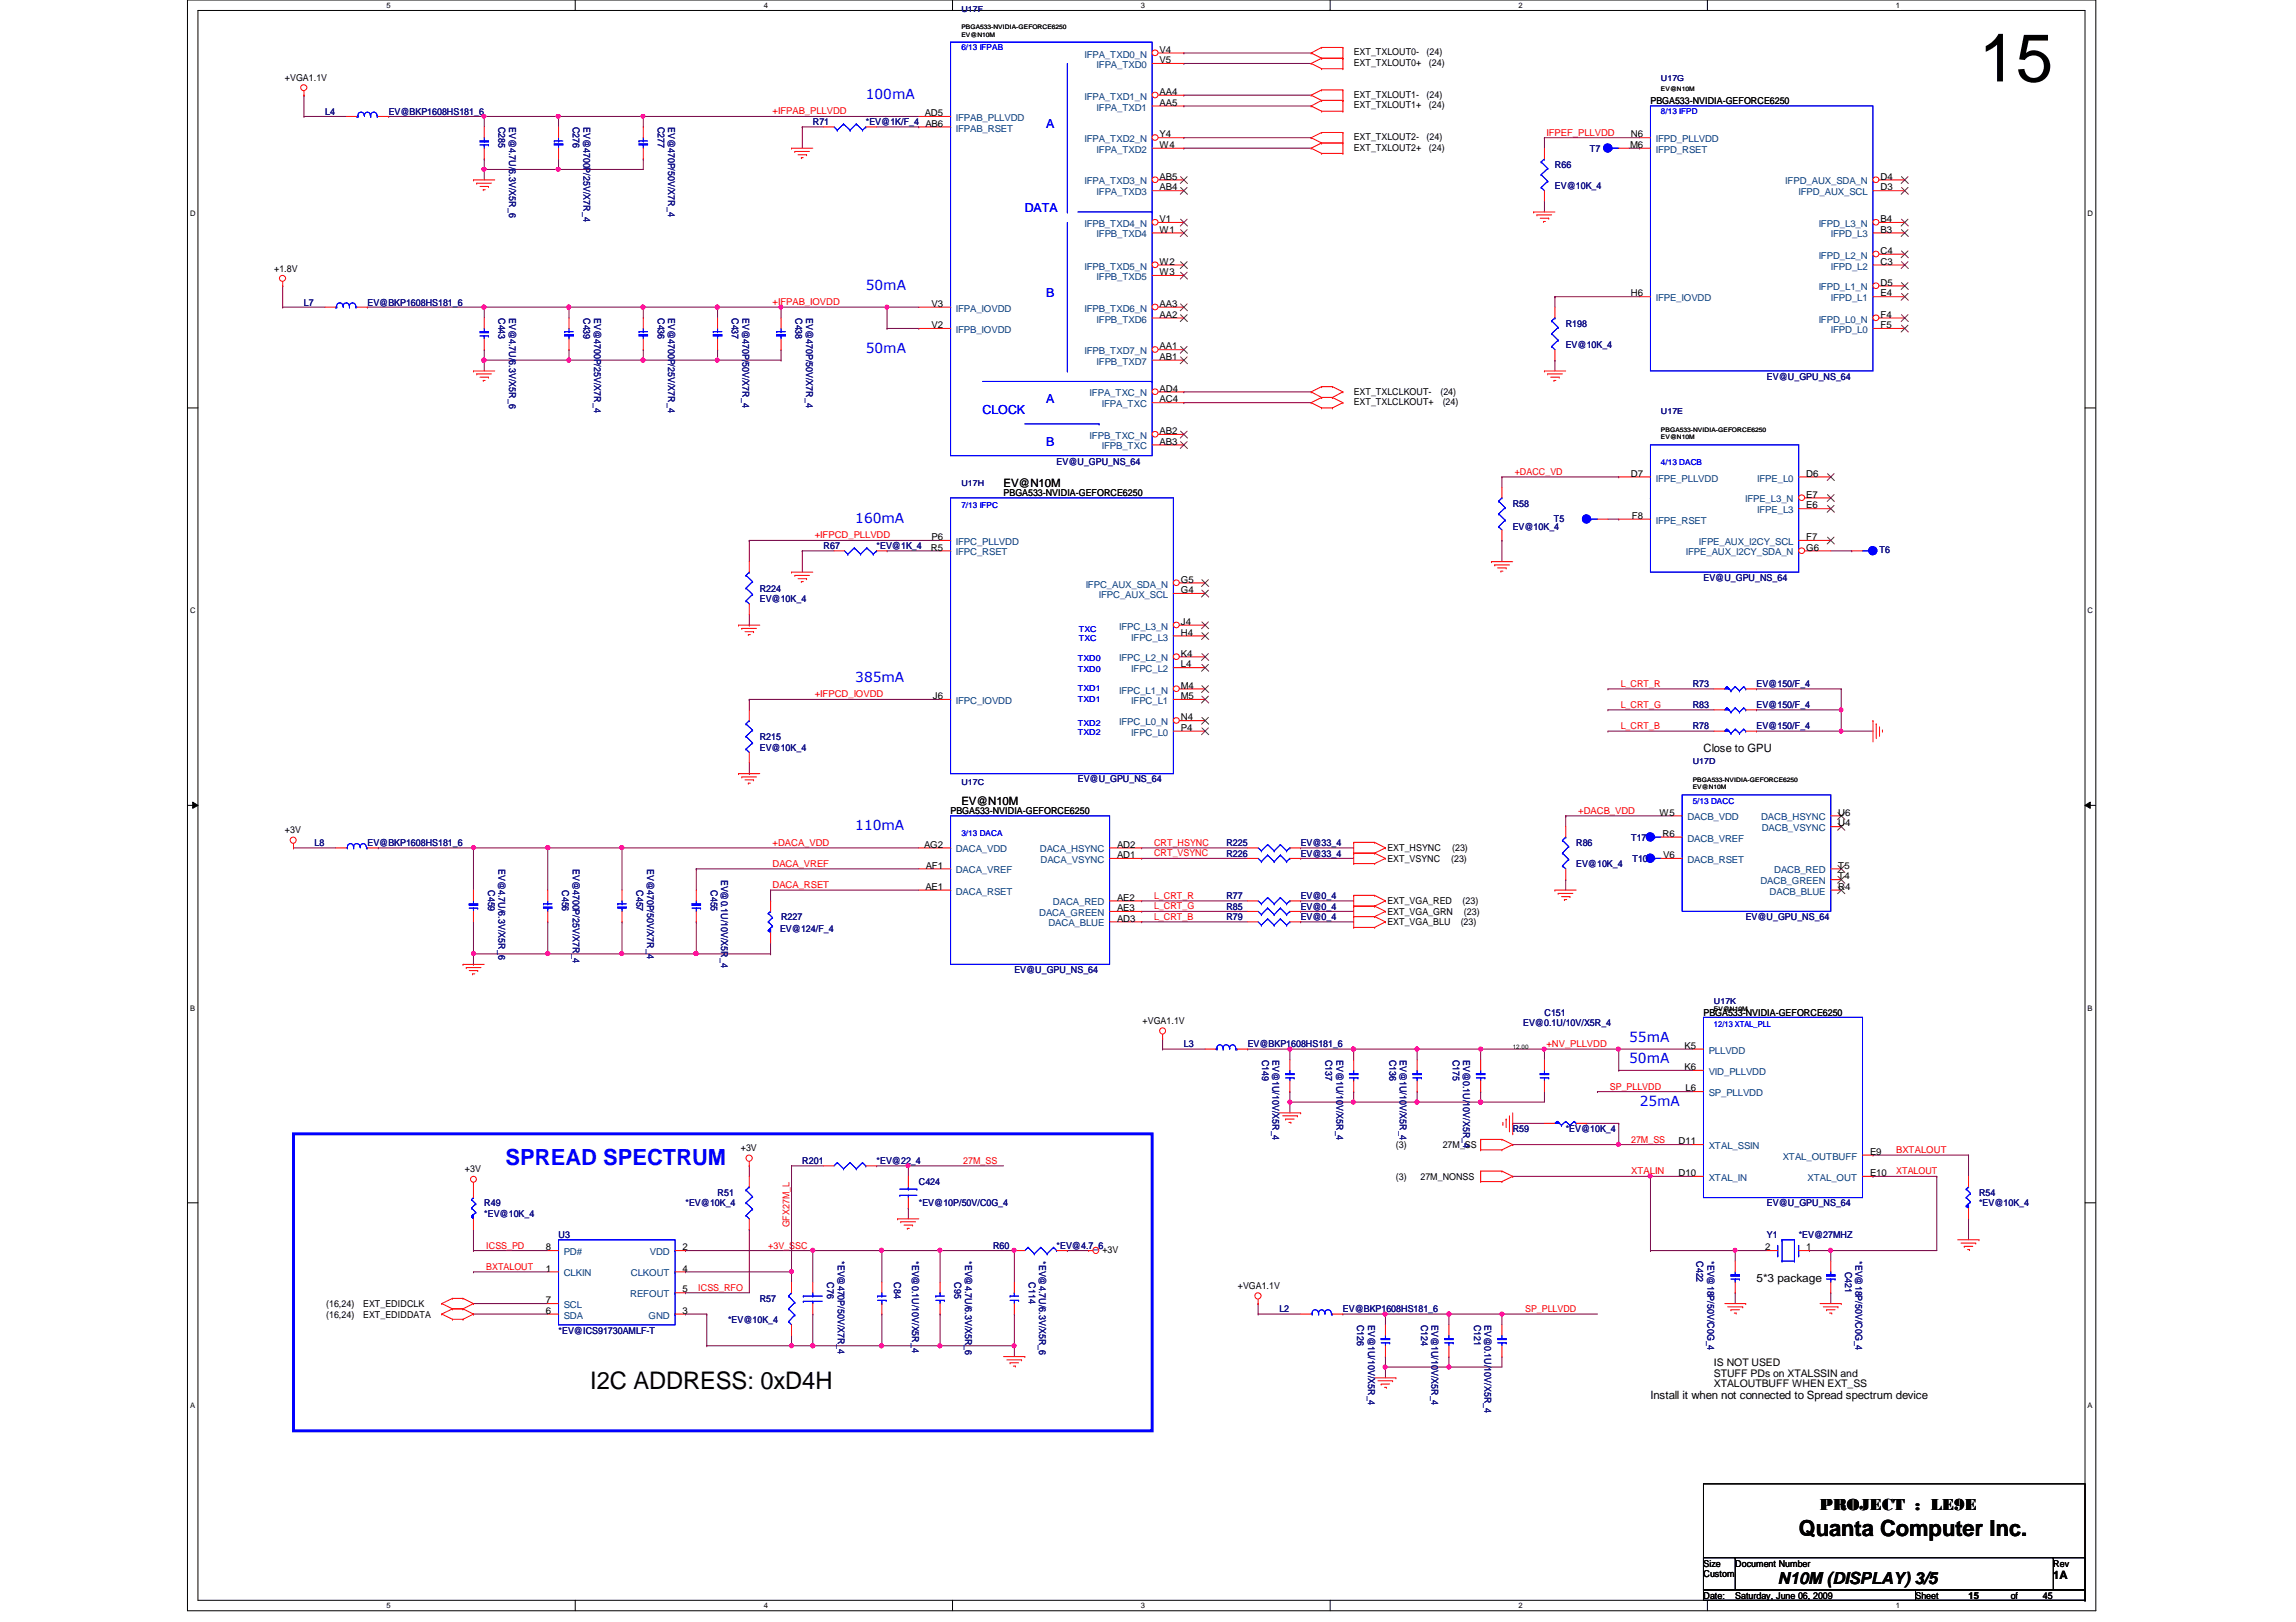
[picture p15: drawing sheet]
<svg xmlns="http://www.w3.org/2000/svg" width="297mm" height="210mm" viewBox="0 0 297 210" stroke-linecap="round" stroke-linejoin="round" font-family="sans-serif">
<defs><g id="words">
<text font-size="8.8" x="256" y="10.5">15</text>
<text font-size="3.1" x="76.4" y="179.7">I2C ADDRESS: 0xD4H</text>
<text font-size="2.9" fill="#00f" x="65.4" y="150.8">SPREAD SPECTRUM</text>
<text font-size="2.9" x="232.7" y="198.8">Quanta Computer Inc.</text>
<g font-size="2.2">
<text x="235.5" y="195.4">PROJECT : LE9E</text>
<text x="230" y="205">N10M (DISPLAY) 3/5</text>
</g>
<g font-size="1.8" fill="#00f">
<text x="112" y="12.8">100mA</text>
<text x="112" y="37.5">50mA</text>
<text x="112" y="45.7">50mA</text>
<text x="110.7" y="67.6">160mA</text>
<text x="110.7" y="88.2">385mA</text>
<text x="110.7" y="107.4">110mA</text>
<text x="210.8" y="134.8">55mA</text>
<text x="210.8" y="137.6">50mA</text>
<text x="212.1" y="143.1">25mA</text>
</g>
<g font-size="1.6" fill="#00f">
<text x="135.3" y="16.5">A</text>
<text x="132.6" y="27.5">DATA</text>
<text x="135.3" y="38.4">B</text>
<text x="127.1" y="53.6">CLOCK</text>
<text x="135.3" y="52.2">A</text>
<text x="135.3" y="57.7">B</text>
</g>
<g font-size="1.5">
<text x="129.8" y="63.1">EV@N10M</text>
<text x="220.4" y="97.4">Close to GPU</text>
<text x="124.4" y="104.2">EV@N10M</text>
<text x="227.2" y="165.9">5*3 package</text>
<text x="213.5" y="181">Install it when not connected to Spread spectrum device</text>
<text x="265.6" y="204.3">1A</text>
</g>
<g font-size="1.4">
<text x="221.7" y="176.8">IS NOT USED</text>
<text x="221.7" y="179.5">XTALOUTBUFF WHEN EXT_SS</text>
<text x="221.7" y="178.1">STUFF PDs on XTALSSIN and</text>
</g>
<g font-size="1.2">
<text x="36.9" y="10.5">+VGA1.1V</text>
<text x="150" y="8.2">V5</text>
<text x="150" y="6.8">V4</text>
<text x="175.1" y="8.6">EXT_TXLOUT0+</text>
<text x="175.1" y="7.2">EXT_TXLOUT0-</text>
<text x="184.6" y="7.2">(24)</text>
<text x="184.9" y="8.6">(24)</text>
<text x="119.6" y="15">AD5</text>
<text x="150" y="17.8">Y4</text>
<text x="150" y="12.3">AA4</text>
<text x="150" y="13.7">AA5</text>
<text x="175.1" y="12.7">EXT_TXLOUT1-</text>
<text x="175.1" y="14">EXT_TXLOUT1+</text>
<text x="184.6" y="12.7">(24)</text>
<text x="184.9" y="14">(24)</text>
<text x="211" y="17.8">N6</text>
<text x="213.5" y="13.5">PBGA533-NVIDIA-GEFORCE6250</text>
<text x="150" y="23.2">AB5</text>
<text x="150" y="19.1">W4</text>
<text x="175.1" y="19.5">EXT_TXLOUT2+</text>
<text x="175.1" y="18.1">EXT_TXLOUT2-</text>
<text x="184.6" y="18.1">(24)</text>
<text x="184.9" y="19.5">(24)</text>
<text x="210.9" y="19.1">M6</text>
<text x="243.3" y="23.2">D4</text>
<text x="150" y="28.7">V1</text>
<text x="150" y="24.6">AB4</text>
<text x="243.3" y="28.7">B4</text>
<text x="243.3" y="24.6">D3</text>
<text x="35.5" y="35.1">+1.8V</text>
<text x="150" y="35.6">W3</text>
<text x="150" y="34.2">W2</text>
<text x="150" y="30.1">W1</text>
<text x="243.3" y="34.2">C3</text>
<text x="243.3" y="32.9">C4</text>
<text x="243.3" y="30.1">B3</text>
<text x="120.5" y="39.7">V3</text>
<text x="150" y="41.1">AA2</text>
<text x="150" y="39.7">AA3</text>
<text x="211" y="38.4">H6</text>
<text x="243.3" y="41.1">F4</text>
<text x="243.3" y="38.4">E4</text>
<text x="243.3" y="37">D5</text>
<text x="120.5" y="42.5">V2</text>
<text x="150" y="46.6">AB1</text>
<text x="150" y="45.2">AA1</text>
<text x="243.3" y="42.5">F5</text>
<text x="150" y="52.1">AC4</text>
<text x="150" y="50.7">AD4</text>
<text x="175.1" y="51.1">EXT_TXLCLKOUT-</text>
<text x="175.1" y="52.4">EXT_TXLCLKOUT+</text>
<text x="186.3" y="51.1">(24)</text>
<text x="186.6" y="52.4">(24)</text>
<text x="150" y="57.5">AB3</text>
<text x="150" y="56.2">AB2</text>
<text x="129.8" y="64.2">PBGA533-NVIDIA-GEFORCE6250</text>
<text x="211" y="61.7">D7</text>
<text x="233.7" y="65.8">E6</text>
<text x="233.7" y="64.4">E7</text>
<text x="233.7" y="61.7">D6</text>
<text x="120.4" y="71.2">R5</text>
<text x="120.5" y="69.9">P6</text>
<text x="211.1" y="67.1">F8</text>
<text x="233.7" y="71.2">G6</text>
<text x="233.7" y="69.9">F7</text>
<text x="152.8" y="76.8">G4</text>
<text x="152.8" y="75.4">G5</text>
<text x="152.8" y="82.3">H4</text>
<text x="152.8" y="80.9">J4</text>
<text x="152.8" y="89.1">M4</text>
<text x="152.8" y="86.4">L4</text>
<text x="152.8" y="85">K4</text>
<text x="120.7" y="90.5">J6</text>
<text x="152.8" y="94.6">P4</text>
<text x="152.8" y="93.2">N4</text>
<text x="152.8" y="90.5">M5</text>
<text x="36.9" y="107.8">+3V</text>
<text x="123" y="105.4">PBGA533-NVIDIA-GEFORCE6250</text>
<text x="214.7" y="105.5">W5</text>
<text x="237.8" y="106.9">U4</text>
<text x="237.8" y="105.5">U6</text>
<text x="119.5" y="109.7">AG2</text>
<text x="119.8" y="112.4">AF1</text>
<text x="144.5" y="111">AD1</text>
<text x="144.5" y="109.7">AD2</text>
<text x="179.5" y="110.2">EXT_HSYNC</text>
<text x="179.5" y="111.5">EXT_VSYNC</text>
<text x="187.7" y="111.5">(23)</text>
<text x="187.9" y="110.2">(23)</text>
<text x="215.1" y="108.3">R6</text>
<text x="215.2" y="111">V6</text>
<text x="237.8" y="113.8">T4</text>
<text x="237.8" y="112.4">T5</text>
<text x="119.7" y="115.1">AE1</text>
<text x="144.5" y="119.3">AD3</text>
<text x="144.5" y="117.9">AE3</text>
<text x="144.5" y="116.5">AE2</text>
<text x="179.5" y="118.4">EXT_VGA_GRN</text>
<text x="179.5" y="119.8">EXT_VGA_BLU</text>
<text x="179.5" y="117">EXT_VGA_RED</text>
<text x="189" y="119.8">(23)</text>
<text x="189.2" y="117">(23)</text>
<text x="189.4" y="118.4">(23)</text>
<text x="237.8" y="115.1">R4</text>
<text x="220.4" y="131.4">PBGA533-NVIDIA-GEFORCE6250</text>
<text x="147.8" y="132.5">+VGA1.1V</text>
<text x="217.9" y="135.7">K5</text>
<text x="217.9" y="138.5">K6</text>
<text x="218.1" y="141.2">L6</text>
<text x="95.8" y="149">+3V</text>
<text x="180.6" y="148.6">(3)</text>
<text x="186.6" y="148.6">27M_SS</text>
<text x="217.2" y="148.1">D11</text>
<text x="241.9" y="149.4">E9</text>
<text x="60.2" y="151.7">+3V</text>
<text x="180.6" y="152.7">(3)</text>
<text x="183.8" y="152.7">27M_NONSS</text>
<text x="217.2" y="152.2">D10</text>
<text x="241.9" y="152.2">E10</text>
<text x="70.6" y="161.8">8</text>
<text x="88.3" y="161.8">2</text>
<text x="228.3" y="161.8">2</text>
<text x="233.7" y="161.8">1</text>
<text x="70.6" y="164.5">1</text>
<text x="88.3" y="164.5">4</text>
<text x="88.3" y="167.3">5</text>
<text x="142.6" y="162.1">+3V</text>
<text x="160.1" y="166.8">+VGA1.1V</text>
<text x="42.2" y="169.2">(16,24)</text>
<text x="42.2" y="170.5">(16,24)</text>
<text x="47" y="169.2">EXT_EDIDCLK</text>
<text x="47" y="170.5">EXT_EDIDDATA</text>
<text x="70.6" y="170">6</text>
<text x="70.6" y="168.7">7</text>
<text x="88.3" y="170">3</text>
<text x="220.4" y="202.7">Size</text>
<text x="224.5" y="202.7">Document Number</text>
<text x="265.6" y="202.7">Rev</text>
<text x="220.4" y="206.9">Date:</text>
<text x="220.4" y="204.1">Custom</text>
<text x="224.5" y="206.9">Saturday, June 06, 2009</text>
<text x="247.8" y="206.9">Sheet</text>
<text x="254.7" y="206.9">15</text>
<text x="260.1" y="206.9">of</text>
<text x="264.3" y="206.9">45</text>
</g>
<g font-size="1.2" fill="#004080">
<text x="140.3" y="7.5">IFPA_TXD0_N</text>
<text x="141.9" y="8.8">IFPA_TXD0</text>
<text x="123.7" y="17">IFPAB_RSET</text>
<text x="123.7" y="15.7">IFPAB_PLLVDD</text>
<text x="140.3" y="12.9">IFPA_TXD1_N</text>
<text x="141.9" y="14.3">IFPA_TXD1</text>
<text x="140.3" y="23.9">IFPA_TXD3_N</text>
<text x="140.3" y="18.4">IFPA_TXD2_N</text>
<text x="141.9" y="19.8">IFPA_TXD2</text>
<text x="214.2" y="19.8">IFPD_RSET</text>
<text x="214.2" y="18.4">IFPD_PLLVDD</text>
<text x="231" y="23.9">IFPD_AUX_SDA_N</text>
<text x="140.3" y="29.4">IFPB_TXD4_N</text>
<text x="141.9" y="25.3">IFPA_TXD3</text>
<text x="232.7" y="25.3">IFPD_AUX_SCL</text>
<text x="235.3" y="29.4">IFPD_L3_N</text>
<text x="140.3" y="34.9">IFPB_TXD5_N</text>
<text x="141.9" y="30.7">IFPB_TXD4</text>
<text x="235.3" y="33.5">IFPD_L2_N</text>
<text x="236.9" y="34.9">IFPD_L2</text>
<text x="236.9" y="30.7">IFPD_L3</text>
<text x="123.7" y="40.3">IFPA_IOVDD</text>
<text x="140.3" y="40.3">IFPB_TXD6_N</text>
<text x="141.9" y="41.7">IFPB_TXD6</text>
<text x="141.9" y="36.2">IFPB_TXD5</text>
<text x="214.2" y="39">IFPE_IOVDD</text>
<text x="235.3" y="41.7">IFPD_L0_N</text>
<text x="235.3" y="37.6">IFPD_L1_N</text>
<text x="236.9" y="39">IFPD_L1</text>
<text x="123.7" y="43.1">IFPB_IOVDD</text>
<text x="140.3" y="45.8">IFPB_TXD7_N</text>
<text x="141.9" y="47.2">IFPB_TXD7</text>
<text x="236.9" y="43.1">IFPD_L0</text>
<text x="141" y="51.3">IFPA_TXC_N</text>
<text x="142.5" y="52.7">IFPA_TXC</text>
<text x="141" y="56.8">IFPB_TXC_N</text>
<text x="142.5" y="58.2">IFPB_TXC</text>
<text x="214.2" y="62.3">IFPE_PLLVDD</text>
<text x="225.8" y="65">IFPE_L3_N</text>
<text x="227.3" y="62.3">IFPE_L0</text>
<text x="123.7" y="71.9">IFPC_RSET</text>
<text x="123.7" y="70.5">IFPC_PLLVDD</text>
<text x="214.2" y="67.8">IFPE_RSET</text>
<text x="218.1" y="71.9">IFPE_AUX_I2CY_SDA_N</text>
<text x="219.8" y="70.5">IFPE_AUX_I2CY_SCL</text>
<text x="227.3" y="66.4">IFPE_L3</text>
<text x="140.5" y="76">IFPC_AUX_SDA_N</text>
<text x="142.2" y="77.4">IFPC_AUX_SCL</text>
<text x="144.8" y="81.5">IFPC_L3_N</text>
<text x="146.3" y="82.9">IFPC_L3</text>
<text x="144.8" y="89.7">IFPC_L1_N</text>
<text x="144.8" y="85.6">IFPC_L2_N</text>
<text x="146.3" y="87">IFPC_L2</text>
<text x="123.7" y="91.1">IFPC_IOVDD</text>
<text x="144.8" y="93.9">IFPC_L0_N</text>
<text x="146.3" y="95.2">IFPC_L0</text>
<text x="146.3" y="91.1">IFPC_L1</text>
<text x="218.3" y="106.2">DACB_VDD</text>
<text x="227.8" y="106.2">DACB_HSYNC</text>
<text x="227.9" y="107.6">DACB_VSYNC</text>
<text x="123.7" y="113">DACA_VREF</text>
<text x="123.7" y="110.3">DACA_VDD</text>
<text x="134.5" y="110.3">DACA_HSYNC</text>
<text x="134.6" y="111.7">DACA_VSYNC</text>
<text x="218.3" y="108.9">DACB_VREF</text>
<text x="218.3" y="111.7">DACB_RSET</text>
<text x="229.5" y="113">DACB_RED</text>
<text x="123.7" y="115.8">DACA_RSET</text>
<text x="134.4" y="118.5">DACA_GREEN</text>
<text x="135.6" y="119.9">DACA_BLUE</text>
<text x="136.2" y="117.2">DACA_RED</text>
<text x="227.8" y="114.4">DACB_GREEN</text>
<text x="228.9" y="115.8">DACB_BLUE</text>
<text x="221.1" y="136.4">PLLVDD</text>
<text x="221.1" y="141.9">SP_PLLVDD</text>
<text x="221.1" y="139.1">VID_PLLVDD</text>
<text x="221.1" y="148.7">XTAL_SSIN</text>
<text x="221.1" y="152.8">XTAL_IN</text>
<text x="230.6" y="150.1">XTAL_OUTBUFF</text>
<text x="233.8" y="152.8">XTAL_OUT</text>
<text x="72.9" y="165.2">CLKIN</text>
<text x="72.9" y="162.4">PD#</text>
<text x="81.5" y="167.9">REFOUT</text>
<text x="81.6" y="165.2">CLKOUT</text>
<text x="84.1" y="162.4">VDD</text>
<text x="72.9" y="170.6">SDA</text>
<text x="72.9" y="169.3">SCL</text>
<text x="83.9" y="170.6">GND</text>
</g>
<g font-size="1.2" fill="#000080">
<text x="42.1" y="14.9">L4</text>
<text x="50.3" y="14.9">EV@BKP1608HS181_6</text>
<text x="64.5" y="16.4" transform="rotate(90 64.5 16.4)">C285</text>
<text x="65.9" y="16.4" transform="rotate(90 65.9 16.4)">EV@4.7U/6.3V/X5R_6</text>
<text x="74.1" y="16.4" transform="rotate(90 74.1 16.4)">C276</text>
<text x="75.5" y="16.4" transform="rotate(90 75.5 16.4)">EV@4700P/25V/X7R_4</text>
<text x="85.1" y="16.4" transform="rotate(90 85.1 16.4)">C277</text>
<text x="86.4" y="16.4" transform="rotate(90 86.4 16.4)">EV@470P/50V/X7R_4</text>
<text x="105.2" y="16.2">R71</text>
<text x="112" y="16.2">*EV@1K/F_4 AB6</text>
<text x="201.2" y="21.7">R66</text>
<text x="205.7" y="19.6">T7</text>
<text x="201.2" y="24.4">EV@10K_4</text>
<text x="39.3" y="39.5">L7</text>
<text x="47.5" y="39.5">EV@BKP1608HS181_6</text>
<text x="64.5" y="41.1" transform="rotate(90 64.5 41.1)">C443</text>
<text x="65.9" y="41.1" transform="rotate(90 65.9 41.1)">EV@4.7U/6.3V/X5R_6</text>
<text x="75.5" y="41.1" transform="rotate(90 75.5 41.1)">C439</text>
<text x="76.9" y="41.1" transform="rotate(90 76.9 41.1)">EV@4700P/25V/X7R_4</text>
<text x="85.1" y="41.1" transform="rotate(90 85.1 41.1)">C436</text>
<text x="86.4" y="41.1" transform="rotate(90 86.4 41.1)">EV@4700P/25V/X7R_4</text>
<text x="94.7" y="41.1" transform="rotate(90 94.7 41.1)">C437</text>
<text x="96.1" y="41.1" transform="rotate(90 96.1 41.1)">EV@470P/50V/X7R_4</text>
<text x="102.9" y="41.1" transform="rotate(90 102.9 41.1)">C438</text>
<text x="104.3" y="41.1" transform="rotate(90 104.3 41.1)">EV@470P/50V/X7R_4</text>
<text x="202.6" y="42.3">R198</text>
<text x="202.6" y="45">EV@10K_4</text>
<text x="228.6" y="49.1">EV@U_GPU_NS_64</text>
<text x="136.7" y="60.1">EV@U_GPU_NS_64</text>
<text x="195.7" y="65.6">R58</text>
<text x="106.5" y="71.1">R67</text>
<text x="113.4" y="71.1">*EV@1K_4</text>
<text x="195.7" y="68.6">EV@10K_4</text>
<text x="201" y="67.5">T5</text>
<text x="243.2" y="71.6">T6</text>
<text x="98.3" y="76.6">R224</text>
<text x="98.3" y="77.9">EV@10K_4</text>
<text x="220.4" y="75.2">EV@U_GPU_NS_64</text>
<text x="219" y="88.9">R73</text>
<text x="227.2" y="88.9">EV@150/F_4</text>
<text x="98.3" y="95.8">R215</text>
<text x="219" y="94.4">R78</text>
<text x="219" y="91.7">R83</text>
<text x="227.2" y="94.4">EV@150/F_4</text>
<text x="227.2" y="91.7">EV@150/F_4</text>
<text x="98.3" y="97.2">EV@10K_4</text>
<text x="139.4" y="101.3">EV@U_GPU_NS_64</text>
<text x="40.7" y="109.5">L8</text>
<text x="47.5" y="109.5">EV@BKP1608HS181_6</text>
<text x="64.5" y="112.4" transform="rotate(90 64.5 112.4)">EV@4.7U/6.3V/X5R_6</text>
<text x="74.1" y="112.4" transform="rotate(90 74.1 112.4)">EV@4700P/25V/X7R_4</text>
<text x="83.7" y="112.4" transform="rotate(90 83.7 112.4)">EV@470P/50V/X7R_4</text>
<text x="93.3" y="113.8" transform="rotate(90 93.3 113.8)">EV@0.1U/10V/X5R_4</text>
<text x="158.7" y="109.5">R225</text>
<text x="158.7" y="110.9">R226</text>
<text x="168.3" y="109.5">EV@33_4</text>
<text x="168.3" y="110.9">EV@33_4</text>
<text x="203.9" y="109.5">R86</text>
<text x="203.9" y="112.2">EV@10K_4</text>
<text x="211" y="108.8">T17</text>
<text x="211.2" y="111.5">T10</text>
<text x="63.2" y="115.2" transform="rotate(90 63.2 115.2)">C459</text>
<text x="72.7" y="115.2" transform="rotate(90 72.7 115.2)">C456</text>
<text x="82.3" y="115.2" transform="rotate(90 82.3 115.2)">C457</text>
<text x="91.9" y="115.2" transform="rotate(90 91.9 115.2)">C455</text>
<text x="101" y="119.1">R227</text>
<text x="158.7" y="119.1">R79</text>
<text x="158.7" y="116.3">R77</text>
<text x="158.7" y="117.7">R85</text>
<text x="168.3" y="119.1">EV@0_4</text>
<text x="168.3" y="116.3">EV@0_4</text>
<text x="168.3" y="117.7">EV@0_4</text>
<text x="225.8" y="119.1">EV@U_GPU_NS_64</text>
<text x="100.9" y="120.6">EV@124/F_4</text>
<text x="131.2" y="125.9">EV@U_GPU_NS_64</text>
<text x="199.8" y="131.4">C151</text>
<text x="153.2" y="135.6">L3</text>
<text x="161.4" y="135.6">EV@BKP1608HS181_6</text>
<text x="163.3" y="137.2" transform="rotate(90 163.3 137.2)">C149</text>
<text x="164.6" y="137.2" transform="rotate(90 164.6 137.2)">EV@1U/10V/X5R_4</text>
<text x="171.5" y="137.2" transform="rotate(90 171.5 137.2)">C137</text>
<text x="172.9" y="137.2" transform="rotate(90 172.9 137.2)">EV@1U/10V/X5R_4</text>
<text x="179.7" y="137.2" transform="rotate(90 179.7 137.2)">C136</text>
<text x="181.1" y="137.2" transform="rotate(90 181.1 137.2)">EV@1U/10V/X5R_4</text>
<text x="188" y="137.2" transform="rotate(90 188 137.2)">C175</text>
<text x="189.3" y="137.2" transform="rotate(90 189.3 137.2)">EV@0.1U/10V/X5R_4</text>
<text x="197.1" y="132.8">EV@0.1U/10V/X5R_4</text>
<text x="195.7" y="146.5">R59</text>
<text x="202.6" y="146.5">*EV@10K_4</text>
<text x="92.8" y="154.7">R51</text>
<text x="103.8" y="150.6">R201</text>
<text x="113.4" y="150.6">*EV@22_4</text>
<text x="118.9" y="153.4">C424</text>
<text x="256" y="154.7">R54</text>
<text x="62.7" y="156.1">R49</text>
<text x="62.7" y="157.5">*EV@10K_4</text>
<text x="72.3" y="160.2">U3</text>
<text x="88.7" y="156.1">*EV@10K_4</text>
<text x="118.9" y="156.1">*EV@10P/50V/C0G_4</text>
<text x="128.5" y="161.6">R60</text>
<text x="136.7" y="161.6">*EV@4.7_6</text>
<text x="228.6" y="160.2">Y1</text>
<text x="228.6" y="156.1">EV@U_GPU_NS_64</text>
<text x="232.7" y="160.2">*EV@27MHZ</text>
<text x="256" y="156.1">*EV@10K_4</text>
<text x="107" y="165.9" transform="rotate(90 107 165.9)">C76</text>
<text x="108.4" y="163.2" transform="rotate(90 108.4 163.2)">*EV@470P/50V/X7R_4</text>
<text x="115.7" y="165.9" transform="rotate(90 115.7 165.9)">C84</text>
<text x="118" y="163.2" transform="rotate(90 118 163.2)">*EV@0.1U/10V/X5R_4</text>
<text x="123.5" y="165.9" transform="rotate(90 123.5 165.9)">C95</text>
<text x="124.9" y="163.2" transform="rotate(90 124.9 163.2)">*EV@4.7U/6.3V/X5R_6</text>
<text x="133.1" y="165.9" transform="rotate(90 133.1 165.9)">C114</text>
<text x="134.4" y="163.2" transform="rotate(90 134.4 163.2)">*EV@4.7U/6.3V/X5R_6</text>
<text x="219.5" y="163.2" transform="rotate(90 219.5 163.2)">C422</text>
<text x="220.9" y="163.2" transform="rotate(90 220.9 163.2)">*EV@18P/50V/C0G_4</text>
<text x="238.7" y="164.6" transform="rotate(90 238.7 164.6)">C421</text>
<text x="240.1" y="163.2" transform="rotate(90 240.1 163.2)">*EV@18P/50V/C0G_4</text>
<text x="72.3" y="172.6">*EV@ICS91730AMLF-T</text>
<text x="94.2" y="171.2">*EV@10K_4</text>
<text x="98.3" y="168.4">R57</text>
<text x="165.5" y="169.8">L2</text>
<text x="173.7" y="169.8">EV@BKP1608HS181_6</text>
<text x="175.6" y="171.4" transform="rotate(90 175.6 171.4)">C126</text>
<text x="177" y="171.4" transform="rotate(90 177 171.4)">EV@1U/10V/X5R_4</text>
<text x="183.9" y="171.4" transform="rotate(90 183.9 171.4)">C124</text>
<text x="185.2" y="171.4" transform="rotate(90 185.2 171.4)">EV@1U/10V/X5R_4</text>
<text x="190.7" y="171.4" transform="rotate(90 190.7 171.4)">C121</text>
<text x="192.1" y="171.4" transform="rotate(90 192.1 171.4)">EV@0.1U/10V/X5R_4</text>
</g>
<g font-size="1.2" fill="#f00">
<text x="99.9" y="14.8">+IFPAB_PLLVDD</text>
<text x="200.1" y="17.6">IFPEF_PLLVDD</text>
<text x="99.9" y="39.5">+IFPAB_IOVDD</text>
<text x="196" y="61.5">+DACC_VD</text>
<text x="105.4" y="69.7">+IFPCD_PLLVDD</text>
<text x="209.7" y="88.9">L_CRT_R</text>
<text x="105.4" y="90.3">+IFPCD_IOVDD</text>
<text x="209.7" y="94.4">L_CRT_B</text>
<text x="209.7" y="91.6">L_CRT_G</text>
<text x="204.2" y="105.3">+DACB_VDD</text>
<text x="99.9" y="109.5">+DACA_VDD</text>
<text x="99.9" y="112.2">DACA_VREF</text>
<text x="149.3" y="109.5">CRT_HSYNC</text>
<text x="149.3" y="110.8">CRT_VSYNC</text>
<text x="99.9" y="114.9">DACA_RSET</text>
<text x="149.3" y="117.7">L_CRT_G</text>
<text x="149.3" y="119">L_CRT_B</text>
<text x="149.3" y="116.3">L_CRT_R</text>
<text x="200.1" y="135.5">+NV_PLLVDD</text>
<text x="208.3" y="141">SP_PLLVDD</text>
<text x="211" y="147.9">27M_SS</text>
<text x="245.3" y="149.2">BXTALOUT</text>
<text x="124.6" y="150.6">27M_SS</text>
<text x="211" y="152">XTALIN</text>
<text x="245.3" y="152">XTALOUT</text>
<text x="62.9" y="161.6">ICSS_PD</text>
<text x="99.4" y="161.6">+3V_SSC</text>
<text x="102.1" y="158.8" transform="rotate(-90 102.1 158.8)">GFX27M_L</text>
<text x="62.9" y="164.3">BXTALOUT</text>
<text x="90.3" y="167">ICSS_RFO</text>
<text x="197.3" y="169.8">SP_PLLVDD</text>
</g>
<g font-size="1.1" fill="#000080">
<text x="124.4" y="1.5">U17F</text>
<text x="214.9" y="10.5">U17G</text>
<text x="214.9" y="53.6">U17E</text>
<text x="124.4" y="62.9">U17H</text>
<text x="124.4" y="101.6">U17C</text>
<text x="219" y="98.9">U17D</text>
<text x="221.7" y="129.9">U17K</text>
</g>
<g font-size="1.1" fill="#00f">
<text x="124.4" y="6.4">6/13 IFPAB</text>
<text x="214.9" y="14.7">8/13 IFPD</text>
<text x="124.4" y="65.7">7/13 IFPC</text>
<text x="214.9" y="60.2">4/13 DACB</text>
<text x="139.6" y="81.7">TXC</text>
<text x="139.6" y="83">TXC</text>
<text x="139.4" y="89.4">TXD1</text>
<text x="139.4" y="87">TXD0</text>
<text x="139.4" y="85.6">TXD0</text>
<text x="139.4" y="95.2">TXD2</text>
<text x="139.4" y="93.9">TXD2</text>
<text x="139.4" y="90.8">TXD1</text>
<text x="219" y="104.1">5/13 DACC</text>
<text x="124.4" y="108.2">3/13 DACA</text>
<text x="221.7" y="132.9">12/13 XTAL_PLL</text>
</g>
<g font-size="1">
<text x="50" y="1">5</text>
<text x="98.8" y="1">4</text>
<text x="147.6" y="1">3</text>
<text x="196.5" y="1">2</text>
<text x="245.3" y="1">1</text>
<text x="24.6" y="27.9">D</text>
<text x="270.1" y="27.9">D</text>
<text x="24.6" y="79.4">C</text>
<text x="270.1" y="79.4">C</text>
<text x="24.6" y="130.8">B</text>
<text x="270.1" y="130.8">B</text>
<text x="24.6" y="182.2">A</text>
<text x="270.1" y="182.2">A</text>
<text x="50" y="208.1">5</text>
<text x="98.8" y="208.1">4</text>
<text x="147.6" y="208.1">3</text>
<text x="196.5" y="208.1">2</text>
<text x="245.3" y="208.1">1</text>
</g>
<g font-size=".8">
<text x="124.4" y="4.7">EV@N10M</text>
<text x="124.4" y="3.8">PBGA533-NVIDIA-GEFORCE6250</text>
<text x="214.9" y="11.7">EV@N10M</text>
<text x="214.9" y="55.9">PBGA533-NVIDIA-GEFORCE6250</text>
<text x="214.9" y="56.9">EV@N10M</text>
<text x="219" y="101.1">PBGA533-NVIDIA-GEFORCE6250</text>
<text x="219" y="102.1">EV@N10M</text>
<text x="221.7" y="130.9">EV@N10M</text>
<text x="195.7" y="135.7">12.00</text>
</g>
</g></defs>
<path d="M24.3 0h246.8v208.4h-246.8zM25.6 1.4h244.1v205.7h-244.1z" fill="none" stroke="#000" stroke-width=".13"/>
<g fill="#fff">
<path d="M50 .1h.5v1.1h-.5z"/>
<path d="M50 207.2h.5v1.1h-.5z"/>
</g>
<path d="M74.4 0v1.4M74.4 207.1v1.3" fill="none" stroke="#000" stroke-width=".13"/>
<g fill="#fff">
<path d="M98.8 .1h.6v1.1h-.6z"/>
<path d="M98.8 207.2h.6v1.1h-.6z"/>
</g>
<path d="M123.2 0v1.4M123.2 207.1v1.3" fill="none" stroke="#000" stroke-width=".13"/>
<g fill="#fff">
<path d="M147.6 .1h.6v1.1h-.6z"/>
<path d="M147.6 207.2h.6v1.1h-.6z"/>
</g>
<path d="M172.1 0v1.4M172.1 207.1v1.3" fill="none" stroke="#000" stroke-width=".13"/>
<g fill="#fff">
<path d="M196.5 .1h.5v1.1h-.5z"/>
<path d="M196.5 207.2h.5v1.1h-.5z"/>
</g>
<path d="M220.9 0v1.4M220.9 207.1v1.3" fill="none" stroke="#000" stroke-width=".13"/>
<g fill="#fff">
<path d="M245.3 .1h.5v1.1h-.5z"/>
<path d="M245.3 207.2h.5v1.1h-.5z"/>
<path d="M24.6 27.1h.7v1.1h-.7z"/>
<path d="M270.1 27.1h.7v1.1h-.7z"/>
<path d="M24.6 78.5h.7v1.1h-.7z"/>
<path d="M270.1 78.5h.7v1.1h-.7z"/>
</g>
<path d="M24.3 52.8h1.3M269.7 52.8h1.4" fill="none" stroke="#000" stroke-width=".13"/>
<g fill="#fff">
<path d="M24.6 129.9h.6v1.1h-.6z"/>
<path d="M270.1 129.9h.6v1.1h-.6z"/>
</g>
<path d="M24.3 104.2h1.3M24.9 103.8l.7 .4-.7 .4zM269.7 104.2l.7-.4v.8zM269.7 104.2h1.4" fill="none" stroke="#000" stroke-width=".13"/>
<path d="M24.9 103.8l.7 .4-.7 .4zM269.7 104.2l.7-.4v.8z" fill="#000"/>
<g fill="#fff">
<path d="M24.6 181.4h.6v1.1h-.6z"/>
<path d="M270.1 181.4h.6v1.1h-.6z"/>
</g>
<path d="M24.3 155.7h1.3M269.7 155.7h1.4" fill="none" stroke="#000" stroke-width=".13"/>
<path d="M208 94.6h.1M208 94.6h13.7M227.2 94.6h.1M227.2 91.9h.1M227.2 91.9h11M238.2 91.9h.1M238.2 91.9v2.7h-11" fill="none" stroke="#800040" stroke-width=".13"/>
<path d="M238 91.7l.2-.1 .2 .1-.1 .3-.1 .1-.2-.1z" fill-rule="evenodd" fill="#f0f"/>
<path d="M238 91.7l.2-.1 .2 .1-.1 .3-.1 .1-.2-.1z" fill="none" stroke="#f0f" stroke-width=".13"/>
<path d="M208 89.2h.1M208 91.9h.1M208 89.2h13.7M208 91.9h13.7M227.2 89.2h.1M227.2 89.2h11M238.2 89.2h.1M238.2 94.6h.1M238.2 89.2v2.7M238.2 94.6h4.1" fill="none" stroke="#800040" stroke-width=".13"/>
<path d="M238 94.4h.2l.2 .1-.1 .3-.1 .1-.2-.1z" fill-rule="evenodd" fill="#f0f"/>
<path d="M238 94.4h.2l.2 .1-.1 .3-.1 .1-.2-.1z" fill="none" stroke="#f0f" stroke-width=".13"/>
<path d="M62.6 46.6h.1M62.6 46.6v1.4" fill="none" stroke="#800040" stroke-width=".13"/>
<circle cx="62.6" cy="46.6" r=".26" fill="#f0f"/>
<circle cx="62.6" cy="46.6" r=".26" fill="none" stroke="#f0f" stroke-width=".13"/>
<path d="M62.6 45.3h.1M62.6 45.3v1.3" fill="none" stroke="#800040" stroke-width=".13"/>
<circle cx="62.6" cy="46.6" r=".26" fill="#f0f"/>
<circle cx="62.6" cy="46.6" r=".26" fill="none" stroke="#f0f" stroke-width=".13"/>
<path d="M62.6 21.9h.1M62.6 20.6h.1M62.6 20.6v2.7" fill="none" stroke="#800040" stroke-width=".13"/>
<circle cx="62.6" cy="21.9" r=".25" fill="#f0f"/>
<circle cx="62.6" cy="21.9" r=".25" fill="none" stroke="#f0f" stroke-width=".13"/>
<path d="M72.3 21.9h.1M83.2 20.6h.1M83.2 20.6v1.3h-10.9" fill="none" stroke="#800040" stroke-width=".13"/>
<circle cx="72.2" cy="21.9" r=".25" fill="#f0f"/>
<circle cx="72.2" cy="21.9" r=".25" fill="none" stroke="#f0f" stroke-width=".13"/>
<path d="M62.6 21.9h.1M62.6 21.9h9.7" fill="none" stroke="#800040" stroke-width=".13"/>
<circle cx="72.2" cy="21.9" r=".25" fill="#f0f"/>
<circle cx="72.2" cy="21.9" r=".25" fill="none" stroke="#f0f" stroke-width=".13"/>
<circle cx="62.6" cy="21.9" r=".25" fill="#f0f"/>
<circle cx="62.6" cy="21.9" r=".25" fill="none" stroke="#f0f" stroke-width=".13"/>
<path d="M72.3 20.6h.1M72.3 20.6v1.3M83.2 46.6h.1M92.8 45.3h.1M92.8 45.3v1.3h-9.6" fill="none" stroke="#800040" stroke-width=".13"/>
<circle cx="92.8" cy="46.6" r=".26" fill="#f0f"/>
<circle cx="92.8" cy="46.6" r=".26" fill="none" stroke="#f0f" stroke-width=".13"/>
<circle cx="83.2" cy="46.6" r=".26" fill="#f0f"/>
<circle cx="83.2" cy="46.6" r=".26" fill="none" stroke="#f0f" stroke-width=".13"/>
<path d="M73.6 46.6h.1M73.6 46.6h9.6" fill="none" stroke="#800040" stroke-width=".13"/>
<circle cx="83.2" cy="46.6" r=".26" fill="#f0f"/>
<circle cx="83.2" cy="46.6" r=".26" fill="none" stroke="#f0f" stroke-width=".13"/>
<path d="M73.4 46.4h.2l.2 .1-.1 .3-.1 .1-.2-.1z" fill-rule="evenodd" fill="#f0f"/>
<path d="M73.4 46.4h.2l.2 .1-.1 .3-.1 .1-.2-.1z" fill="none" stroke="#f0f" stroke-width=".13"/>
<path d="M47.5 39.8h.1M47.5 39.8h15.1M73.6 45.3h.1M73.6 45.3v1.3M83.2 45.3h.1M83.2 45.3v1.3M92.8 46.6h8.2M101 45.3h.1M101 46.6h.1M101 45.3v1.3" fill="none" stroke="#800040" stroke-width=".13"/>
<circle cx="62.6" cy="39.8" r=".26" fill="#f0f"/>
<circle cx="62.6" cy="39.8" r=".26" fill="none" stroke="#f0f" stroke-width=".13"/>
<path d="M62.6 39.8h.1M62.6 39.8v1.3M62.6 39.8h11" fill="none" stroke="#800040" stroke-width=".13"/>
<path d="M73.4 39.6l.2-.1 .2 .1-.1 .3-.1 .1-.2-.1z" fill-rule="evenodd" fill="#f0f"/>
<path d="M73.4 39.6l.2-.1 .2 .1-.1 .3-.1 .1-.2-.1z" fill="none" stroke="#f0f" stroke-width=".13"/>
<circle cx="62.6" cy="39.8" r=".26" fill="#f0f"/>
<circle cx="62.6" cy="39.8" r=".26" fill="none" stroke="#f0f" stroke-width=".13"/>
<path d="M73.6 39.8h.1M73.6 39.8v1.3" fill="none" stroke="#800040" stroke-width=".13"/>
<path d="M73.4 39.6l.2-.1 .2 .1-.1 .3-.1 .1-.2-.1z" fill-rule="evenodd" fill="#f0f"/>
<path d="M73.4 39.6l.2-.1 .2 .1-.1 .3-.1 .1-.2-.1z" fill="none" stroke="#f0f" stroke-width=".13"/>
<path d="M73.6 39.8h.1M73.6 39.8h9.6" fill="none" stroke="#800040" stroke-width=".13"/>
<circle cx="83.2" cy="39.8" r=".26" fill="#f0f"/>
<circle cx="83.2" cy="39.8" r=".26" fill="none" stroke="#f0f" stroke-width=".13"/>
<path d="M73.4 39.6l.2-.1 .2 .1-.1 .3-.1 .1-.2-.1z" fill-rule="evenodd" fill="#f0f"/>
<path d="M73.4 39.6l.2-.1 .2 .1-.1 .3-.1 .1-.2-.1z" fill="none" stroke="#f0f" stroke-width=".13"/>
<path d="M83.2 39.8h.1M83.2 39.8v1.3M83.2 39.8h9.6" fill="none" stroke="#800040" stroke-width=".13"/>
<circle cx="92.8" cy="39.8" r=".26" fill="#f0f"/>
<circle cx="92.8" cy="39.8" r=".26" fill="none" stroke="#f0f" stroke-width=".13"/>
<circle cx="83.2" cy="39.8" r=".26" fill="#f0f"/>
<circle cx="83.2" cy="39.8" r=".26" fill="none" stroke="#f0f" stroke-width=".13"/>
<path d="M92.8 39.8h.1M92.8 39.8v1.3M92.8 39.8h8.2M101 39.8h.1" fill="none" stroke="#800040" stroke-width=".13"/>
<circle cx="92.8" cy="39.8" r=".26" fill="#f0f"/>
<circle cx="92.8" cy="39.8" r=".26" fill="none" stroke="#f0f" stroke-width=".13"/>
<path d="M100.9 39.6l.1-.1 .2 .1v.3l-.2 .1-.1-.1z" fill-rule="evenodd" fill="#f0f"/>
<path d="M100.9 39.6l.1-.1 .2 .1v.3l-.2 .1-.1-.1z" fill="none" stroke="#f0f" stroke-width=".13"/>
<path d="M101 39.8h.1M101 39.8v1.3M114.8 39.8h.1M114.8 39.8h4.1" fill="none" stroke="#800040" stroke-width=".13"/>
<path d="M114.6 39.6l.1-.1 .2 .1v.3l-.2 .1-.1-.1z" fill-rule="evenodd" fill="#f0f"/>
<path d="M114.6 39.6l.1-.1 .2 .1v.3l-.2 .1-.1-.1z" fill="none" stroke="#f0f" stroke-width=".13"/>
<path d="M62.6 15.1h.1M62.6 15.1v1.3M62.6 15.1h9.7" fill="none" stroke="#800040" stroke-width=".13"/>
<circle cx="72.2" cy="15" r=".25" fill="#f0f"/>
<circle cx="72.2" cy="15" r=".25" fill="none" stroke="#f0f" stroke-width=".13"/>
<circle cx="62.6" cy="15" r=".25" fill="#f0f"/>
<circle cx="62.6" cy="15" r=".25" fill="none" stroke="#f0f" stroke-width=".13"/>
<path d="M72.3 15.1h.1M72.3 15.1v1.3M72.3 15.1h10.9" fill="none" stroke="#800040" stroke-width=".13"/>
<circle cx="83.2" cy="15" r=".25" fill="#f0f"/>
<circle cx="83.2" cy="15" r=".25" fill="none" stroke="#f0f" stroke-width=".13"/>
<circle cx="72.2" cy="15" r=".25" fill="#f0f"/>
<circle cx="72.2" cy="15" r=".25" fill="none" stroke="#f0f" stroke-width=".13"/>
<path d="M83.2 15.1h.1M83.2 15.1v1.3M36.6 39.8h.1M36.6 39.8h5.5M62.6 46.6h.1M62.6 46.6h11" fill="none" stroke="#800040" stroke-width=".13"/>
<path d="M73.4 46.4h.2l.2 .1-.1 .3-.1 .1-.2-.1z" fill-rule="evenodd" fill="#f0f"/>
<path d="M73.4 46.4h.2l.2 .1-.1 .3-.1 .1-.2-.1z" fill="none" stroke="#f0f" stroke-width=".13"/>
<circle cx="62.6" cy="46.6" r=".26" fill="#f0f"/>
<circle cx="62.6" cy="46.6" r=".26" fill="none" stroke="#f0f" stroke-width=".13"/>
<g fill="none" stroke="#800040" stroke-width=".13">
<path d="M201.2 38.4h.1M201.2 38.4h10.9M201.2 38.4v1.4M96.9 69.9h.1M96.9 69.9h24.7M61.3 109.7h.1M61.3 109.7v5.5M70.9 109.7h.1M70.9 109.7v5.5M99.7 116.6h.1M99.7 115.2h.1M99.7 115.2v1.4"/>
<path d="M99.7 115.2h19.2"/>
</g>
<circle cx="70.9" cy="109.7" r=".26" fill="#f0f"/>
<circle cx="70.9" cy="109.7" r=".26" fill="none" stroke="#f0f" stroke-width=".13"/>
<path d="M61.3 109.7h.1M61.3 109.7h9.6" fill="none" stroke="#800040" stroke-width=".13"/>
<circle cx="70.9" cy="109.7" r=".26" fill="#f0f"/>
<circle cx="70.9" cy="109.7" r=".26" fill="none" stroke="#f0f" stroke-width=".13"/>
<circle cx="61.3" cy="109.7" r=".26" fill="#f0f"/>
<circle cx="61.3" cy="109.7" r=".26" fill="none" stroke="#f0f" stroke-width=".13"/>
<path d="M80.5 109.7h.1M80.5 109.7v5.5" fill="none" stroke="#800040" stroke-width=".13"/>
<path d="M80.3 109.5l.1-.1 .2 .1v.4h-.2h-.1z" fill-rule="evenodd" fill="#f0f"/>
<path d="M80.3 109.5l.1-.1 .2 .1v.4h-.2h-.1z" fill="none" stroke="#f0f" stroke-width=".13"/>
<path d="M70.9 109.7h.1M70.9 109.7h9.6" fill="none" stroke="#800040" stroke-width=".13"/>
<path d="M80.3 109.5l.1-.1 .2 .1v.4h-.2h-.1z" fill-rule="evenodd" fill="#f0f"/>
<path d="M80.3 109.5l.1-.1 .2 .1v.4h-.2h-.1z" fill="none" stroke="#f0f" stroke-width=".13"/>
<circle cx="70.9" cy="109.7" r=".26" fill="#f0f"/>
<circle cx="70.9" cy="109.7" r=".26" fill="none" stroke="#f0f" stroke-width=".13"/>
<path d="M80.5 109.7h.1M80.5 109.7h38.4" fill="none" stroke="#800040" stroke-width=".13"/>
<path d="M80.3 109.5l.1-.1 .2 .1v.4h-.2h-.1z" fill-rule="evenodd" fill="#f0f"/>
<path d="M80.3 109.5l.1-.1 .2 .1v.4h-.2h-.1z" fill="none" stroke="#f0f" stroke-width=".13"/>
<path d="M61.3 119.3h.1M61.3 119.3v5.5M90.1 112.4h.1M90.1 112.4v2.8M90.1 112.4h28.8M61.3 124.8h.1" fill="none" stroke="#800040" stroke-width=".13"/>
<circle cx="61.3" cy="123.4" r=".26" fill="#f0f"/>
<circle cx="61.3" cy="123.4" r=".26" fill="none" stroke="#f0f" stroke-width=".13"/>
<path d="M70.9 119.3h.1M70.9 119.3v4.1h-9.6M61.3 123.4h.1" fill="none" stroke="#800040" stroke-width=".13"/>
<circle cx="70.9" cy="123.4" r=".26" fill="#f0f"/>
<circle cx="70.9" cy="123.4" r=".26" fill="none" stroke="#f0f" stroke-width=".13"/>
<circle cx="61.3" cy="123.4" r=".26" fill="#f0f"/>
<circle cx="61.3" cy="123.4" r=".26" fill="none" stroke="#f0f" stroke-width=".13"/>
<path d="M80.5 119.3h.1M80.5 119.3v4.1h-9.6M70.9 123.4h.1" fill="none" stroke="#800040" stroke-width=".13"/>
<path d="M80.3 123.2l.1-.1 .2 .2v.3l-.2 .1-.1-.1z" fill-rule="evenodd" fill="#f0f"/>
<path d="M80.3 123.2l.1-.1 .2 .2v.3l-.2 .1-.1-.1z" fill="none" stroke="#f0f" stroke-width=".13"/>
<circle cx="70.9" cy="123.4" r=".26" fill="#f0f"/>
<circle cx="70.9" cy="123.4" r=".26" fill="none" stroke="#f0f" stroke-width=".13"/>
<path d="M90.1 119.3h.1M90.1 119.3v4.1h-9.6M80.5 123.4h.1" fill="none" stroke="#800040" stroke-width=".13"/>
<circle cx="90" cy="123.4" r=".26" fill="#f0f"/>
<circle cx="90" cy="123.4" r=".26" fill="none" stroke="#f0f" stroke-width=".13"/>
<path d="M80.3 123.2l.1-.1 .2 .2v.3l-.2 .1-.1-.1z" fill-rule="evenodd" fill="#f0f"/>
<path d="M80.3 123.2l.1-.1 .2 .2v.3l-.2 .1-.1-.1z" fill="none" stroke="#f0f" stroke-width=".13"/>
<path d="M90.1 123.4h.1M90.1 123.4h9.6M99.7 123.4h.1M99.7 122v1.4" fill="none" stroke="#800040" stroke-width=".13"/>
<circle cx="90" cy="123.4" r=".26" fill="#f0f"/>
<circle cx="90" cy="123.4" r=".26" fill="none" stroke="#f0f" stroke-width=".13"/>
<path d="M38 109.7h.1M38 109.7h5.4M48.9 109.7h.1M48.9 109.7h12.4M113.4 150.9h.1M113.4 150.9h16.4M117.5 150.9h.1" fill="none" stroke="#800040" stroke-width=".13"/>
<circle cx="117.5" cy="150.8" r=".26" fill="#f0f"/>
<circle cx="117.5" cy="150.8" r=".26" fill="none" stroke="#f0f" stroke-width=".13"/>
<path d="M117.5 156.3h.1M117.5 150.9h.1M117.5 150.9v1.3M117.5 156.3v1.4M105.2 174.2h.1M105.2 174.2h8.9M121.6 161.8h.1M121.6 161.8v4.1" fill="none" stroke="#800040" stroke-width=".13"/>
<circle cx="114" cy="174.2" r=".26" fill="#f0f"/>
<circle cx="114" cy="174.2" r=".26" fill="none" stroke="#f0f" stroke-width=".13"/>
<circle cx="105.2" cy="174.2" r=".26" fill="#f0f"/>
<circle cx="105.2" cy="174.2" r=".26" fill="none" stroke="#f0f" stroke-width=".13"/>
<g fill="none" stroke="#800040" stroke-width=".13">
<path d="M61.3 161.8h.1M61.3 161.8h9.6M91.4 170.1h.1M91.4 170.1v4.1M102.4 172.8h.1M102.4 164.6h.1M102.4 164.6v1.3M102.4 172.8v1.4M105.2 161.8h.1M105.2 170.1h.1M105.2 161.8v4.1M105.2 170.1v4.1"/>
<path d="M121.6 170.1h.1M121.6 170.1v4.1M138.1 161.8h.1M138.1 161.8h2.7"/>
</g>
<circle cx="102.4" cy="164.6" r=".26" fill="#f0f"/>
<circle cx="102.4" cy="164.6" r=".26" fill="none" stroke="#f0f" stroke-width=".13"/>
<path d="M88.7 167.3h.1M88.7 167.3h8.2M114.1 161.8h.1M114.1 161.8v4.1M114.1 161.8h7.5" fill="none" stroke="#800040" stroke-width=".13"/>
<path d="M121.4 161.6l.2-.1 .2 .2v.3l-.2 .1-.2-.1z" fill-rule="evenodd" fill="#f0f"/>
<path d="M121.4 161.6l.2-.1 .2 .2v.3l-.2 .1-.2-.1z" fill="none" stroke="#f0f" stroke-width=".13"/>
<circle cx="114" cy="161.8" r=".26" fill="#f0f"/>
<circle cx="114" cy="161.8" r=".26" fill="none" stroke="#f0f" stroke-width=".13"/>
<path d="M114.1 174.2h.1M114.1 174.2h7.5" fill="none" stroke="#800040" stroke-width=".13"/>
<path d="M121.4 174l.2-.1 .2 .1v.3l-.2 .1-.2-.1z" fill-rule="evenodd" fill="#f0f"/>
<path d="M121.4 174l.2-.1 .2 .1v.3l-.2 .1-.2-.1z" fill="none" stroke="#f0f" stroke-width=".13"/>
<circle cx="114" cy="174.2" r=".26" fill="#f0f"/>
<circle cx="114" cy="174.2" r=".26" fill="none" stroke="#f0f" stroke-width=".13"/>
<path d="M88.7 170.1h.1M88.7 170.1h2.7M131.2 174.2h.1M131.2 174.2v1.4" fill="none" stroke="#800040" stroke-width=".13"/>
<circle cx="131.2" cy="174.2" r=".26" fill="#f0f"/>
<circle cx="131.2" cy="174.2" r=".26" fill="none" stroke="#f0f" stroke-width=".13"/>
<g fill="none" stroke="#800040" stroke-width=".13">
<path d="M96.9 150.9h.1M96.9 150.9v1.3M102.4 150.9h.1M102.4 150.9h4.1M61.3 168.7h.1M61.3 168.7h9.6M88.7 164.6h.1M88.7 164.6h13.7M91.4 174.2h.1M91.4 174.2h13.8M102.4 174.2h.1M114.1 170.1h.1"/>
<path d="M114.1 170.1v4.1"/>
</g>
<circle cx="105.2" cy="174.2" r=".26" fill="#f0f"/>
<circle cx="105.2" cy="174.2" r=".26" fill="none" stroke="#f0f" stroke-width=".13"/>
<circle cx="102.4" cy="174.2" r=".26" fill="#f0f"/>
<circle cx="102.4" cy="174.2" r=".26" fill="none" stroke="#f0f" stroke-width=".13"/>
<path d="M96.9 159.1h.1M96.9 159.1v8.2M61.3 170.1h.1M61.3 164.6h.1M61.3 170.1h9.6M61.3 164.6h9.6M88.7 161.8h.1M88.7 161.8h25.4M105.2 161.8h.1" fill="none" stroke="#800040" stroke-width=".13"/>
<circle cx="114" cy="161.8" r=".26" fill="#f0f"/>
<circle cx="114" cy="161.8" r=".26" fill="none" stroke="#f0f" stroke-width=".13"/>
<circle cx="105.2" cy="161.8" r=".26" fill="#f0f"/>
<circle cx="105.2" cy="161.8" r=".26" fill="none" stroke="#f0f" stroke-width=".13"/>
<g fill="none" stroke="#800040" stroke-width=".13">
<path d="M61.3 159.1h.1M61.3 159.1v2.7M102.4 150.9h.1M102.4 150.9v13.7M242.3 152.2h.1M242.3 152.2h8.3M224.5 167.3h.1M224.5 161.8h.1M224.5 161.8v1.4M224.5 167.3v1.4M224.5 161.8h4.1M236.9 167.3h.1"/>
<path d="M236.9 167.3v1.4"/>
</g>
<path d="M224.3 161.6l.1-.1 .3 .2-.1 .3-.2 .1-.1-.1z" fill-rule="evenodd" fill="#f0f"/>
<path d="M224.3 161.6l.1-.1 .3 .2-.1 .3-.2 .1-.1-.1z" fill="none" stroke="#f0f" stroke-width=".13"/>
<path d="M236.9 161.8h.1M236.9 161.8v1.4M236.9 161.8h13.7" fill="none" stroke="#800040" stroke-width=".13"/>
<circle cx="236.8" cy="161.8" r=".26" fill="#f0f"/>
<circle cx="236.8" cy="161.8" r=".26" fill="none" stroke="#f0f" stroke-width=".13"/>
<path d="M175.1 142.6h.1M175.1 142.6h8.2" fill="none" stroke="#800040" stroke-width=".13"/>
<path d="M183.1 142.4h.2l.2 .1v.3l-.2 .1-.2-.1z" fill-rule="evenodd" fill="#f0f"/>
<path d="M183.1 142.4h.2l.2 .1v.3l-.2 .1-.2-.1z" fill="none" stroke="#f0f" stroke-width=".13"/>
<path d="M183.3 141.3h.1M183.3 141.3v1.3" fill="none" stroke="#800040" stroke-width=".13"/>
<path d="M183.1 142.4h.2l.2 .1v.3l-.2 .1-.2-.1z" fill-rule="evenodd" fill="#f0f"/>
<path d="M183.1 142.4h.2l.2 .1v.3l-.2 .1-.2-.1z" fill="none" stroke="#f0f" stroke-width=".13"/>
<path d="M183.3 142.6h.1M191.6 141.3h.1M191.6 141.3v1.3h-8.3" fill="none" stroke="#800040" stroke-width=".13"/>
<circle cx="191.6" cy="142.6" r=".26" fill="#f0f"/>
<circle cx="191.6" cy="142.6" r=".26" fill="none" stroke="#f0f" stroke-width=".13"/>
<path d="M183.1 142.4h.2l.2 .1v.3l-.2 .1-.2-.1z" fill-rule="evenodd" fill="#f0f"/>
<path d="M183.1 142.4h.2l.2 .1v.3l-.2 .1-.2-.1z" fill="none" stroke="#f0f" stroke-width=".13"/>
<path d="M191.6 142.6h.1M199.8 141.3h.1M199.8 141.3v1.3h-8.2" fill="none" stroke="#800040" stroke-width=".13"/>
<circle cx="191.6" cy="142.6" r=".26" fill="#f0f"/>
<circle cx="191.6" cy="142.6" r=".26" fill="none" stroke="#f0f" stroke-width=".13"/>
<path d="M150.4 134.4h.1M150.4 135.8h.1M150.4 134.4v1.4M150.4 135.8h5.5M166.9 135.8h.1M166.9 135.8h8.2" fill="none" stroke="#800040" stroke-width=".13"/>
<circle cx="175.1" cy="135.8" r=".26" fill="#f0f"/>
<circle cx="175.1" cy="135.8" r=".26" fill="none" stroke="#f0f" stroke-width=".13"/>
<circle cx="166.9" cy="135.8" r=".26" fill="#f0f"/>
<circle cx="166.9" cy="135.8" r=".26" fill="none" stroke="#f0f" stroke-width=".13"/>
<path d="M175.1 135.8h.1M175.1 135.8v1.4M175.1 135.8h8.2" fill="none" stroke="#800040" stroke-width=".13"/>
<path d="M183.1 135.6l.2-.1 .2 .1v.3l-.2 .1-.2-.1z" fill-rule="evenodd" fill="#f0f"/>
<path d="M183.1 135.6l.2-.1 .2 .1v.3l-.2 .1-.2-.1z" fill="none" stroke="#f0f" stroke-width=".13"/>
<circle cx="175.1" cy="135.8" r=".26" fill="#f0f"/>
<circle cx="175.1" cy="135.8" r=".26" fill="none" stroke="#f0f" stroke-width=".13"/>
<path d="M183.3 135.8h.1M183.3 135.8v1.4M183.3 135.8h8.3" fill="none" stroke="#800040" stroke-width=".13"/>
<circle cx="191.6" cy="135.8" r=".26" fill="#f0f"/>
<circle cx="191.6" cy="135.8" r=".26" fill="none" stroke="#f0f" stroke-width=".13"/>
<path d="M183.1 135.6l.2-.1 .2 .1v.3l-.2 .1-.2-.1z" fill-rule="evenodd" fill="#f0f"/>
<path d="M183.1 135.6l.2-.1 .2 .1v.3l-.2 .1-.2-.1z" fill="none" stroke="#f0f" stroke-width=".13"/>
<path d="M191.6 135.8h.1M191.6 135.8v1.4M191.6 135.8h8.2M199.8 135.8h.1M199.8 135.8v1.4" fill="none" stroke="#800040" stroke-width=".13"/>
<circle cx="199.8" cy="135.8" r=".26" fill="#f0f"/>
<circle cx="199.8" cy="135.8" r=".26" fill="none" stroke="#f0f" stroke-width=".13"/>
<path d="M209.4 138.5h.1M209.4 135.8h.1M209.4 138.5h9.6M209.4 135.8h9.6M209.4 135.8v2.7M206.7 141.3h.1M206.7 141.3h12.3" fill="none" stroke="#800040" stroke-width=".13"/>
<circle cx="209.4" cy="135.8" r=".26" fill="#f0f"/>
<circle cx="209.4" cy="135.8" r=".26" fill="none" stroke="#f0f" stroke-width=".13"/>
<path d="M199.8 135.8h.1M199.8 135.8h9.6M166.9 142.6h.1M166.9 142.6v1.4M166.9 142.6h8.2" fill="none" stroke="#800040" stroke-width=".13"/>
<circle cx="175.1" cy="142.6" r=".26" fill="#f0f"/>
<circle cx="175.1" cy="142.6" r=".26" fill="none" stroke="#f0f" stroke-width=".13"/>
<circle cx="166.9" cy="142.6" r=".26" fill="#f0f"/>
<circle cx="166.9" cy="142.6" r=".26" fill="none" stroke="#f0f" stroke-width=".13"/>
<g fill="none" stroke="#800040" stroke-width=".13">
<path d="M83.2 15.1h.1M83.2 15.1h35.7M103.8 16.4h.1M103.8 16.4h2.7M103.8 16.4v2.8M113.4 16.4h5.5M118.9 16.4h.1M199.8 17.8h.1M199.8 17.8v1.4M199.8 17.8h12.3M101 39.8h.1M101 39.8h13.8v2.7"/>
<path d="M199.8 26h.1M199.8 26v1.4M114.8 42.5h.1M114.8 42.5h4.1M118.9 42.5h.1M201.2 46.6h.1M201.2 46.6v1.4M103.8 71.3h.1M103.8 71.3v2.7M103.8 71.3h4.1M114.8 71.3h.1M114.8 71.3h6.8"/>
<path d="M96.9 90.5h.1M96.9 90.5h24.7M147.7 109.7h.1M147.7 111.1h.1M147.7 117.9h.1M147.7 119.3h.1M147.7 116.6h.1M147.7 109.7h13.7M147.7 111.1h13.7M147.7 117.9h13.7M147.7 119.3h13.7M147.7 116.6h13.7"/>
<path d="M168.3 111.1h.1M168.3 109.7h.1M168.3 117.9h.1M168.3 119.3h.1M168.3 116.6h.1M168.3 109.7h6.8M168.3 111.1h6.8M168.3 117.9h6.8M168.3 119.3h6.8M168.3 116.6h6.8M202.6 105.6h.1M202.6 113.8h.1"/>
<path d="M202.6 105.6v1.4M202.6 113.8v1.4M202.6 105.6h13.7M161.4 135.8h.1M161.4 135.8h5.5M166.9 135.8h.1M166.9 135.8v1.4M166.9 141.3h.1M166.9 141.3v1.3M175.1 141.3h.1M175.1 141.3v1.3M209.4 148.1h.1"/>
<path d="M209.4 148.1h9.6M254.7 157.7h.1M254.7 149.5h.1M254.7 149.5v2.7M254.7 157.7v2.7"/>
</g>
<circle cx="209.4" cy="148.1" r=".26" fill="#f0f"/>
<circle cx="209.4" cy="148.1" r=".26" fill="none" stroke="#f0f" stroke-width=".13"/>
<path d="M213.5 152.2h.1M213.5 152.2h5.5" fill="none" stroke="#800040" stroke-width=".13"/>
<circle cx="213.5" cy="152.2" r=".25" fill="#f0f"/>
<circle cx="213.5" cy="152.2" r=".25" fill="none" stroke="#f0f" stroke-width=".13"/>
<g fill="none" stroke="#800040" stroke-width=".13">
<path d="M153.2 8.2h.1M153.2 6.9h.1M153.2 12.3h.1M153.2 13.7h.1M153.2 19.2h.1M153.2 17.8h.1M153.2 8.2h16.4M153.2 6.9h16.4M153.2 12.3h16.4M153.2 13.7h16.4M153.2 19.2h16.4M153.2 17.8h16.4"/>
<path d="M36.6 37h.1M36.6 37v2.8M153.2 50.7h.1M153.2 52.1h.1M153.2 50.7h16.4M153.2 52.1h16.4M194.3 61.7h.1M194.3 69.9h.1M194.3 61.7v1.4M194.3 69.9v2.8M195.7 152.2h.1M195.7 145.4h.1"/>
<path d="M195.7 148.1h.1M195.7 152.2h17.8M195.7 145.4h4.1M205.3 145.4h.1M205.3 145.4h4.1M209.4 145.4h.1M209.4 145.4v2.7h-13.7M213.5 152.2h.1M213.5 152.2v9.6M242.3 149.5h.1M242.3 149.5h12.4M250.6 152.2h.1"/>
<path d="M250.6 152.2v9.6M121.6 174.2h.1M121.6 174.2h9.6M213.5 161.8h.1M213.5 161.8h11M234.1 161.8h.1M234.1 161.8h2.8"/>
</g>
<path d="M121.4 174l.2-.1 .2 .1v.3l-.2 .1-.2-.1z" fill-rule="evenodd" fill="#f0f"/>
<path d="M121.4 174l.2-.1 .2 .1v.3l-.2 .1-.2-.1z" fill="none" stroke="#f0f" stroke-width=".13"/>
<path d="M131.2 161.8h.1M131.2 161.8v4.1" fill="none" stroke="#800040" stroke-width=".13"/>
<circle cx="131.2" cy="161.8" r=".26" fill="#f0f"/>
<circle cx="131.2" cy="161.8" r=".26" fill="none" stroke="#f0f" stroke-width=".13"/>
<path d="M121.6 161.8h.1M121.6 161.8h9.6" fill="none" stroke="#800040" stroke-width=".13"/>
<path d="M121.4 161.6l.2-.1 .2 .2v.3l-.2 .1-.2-.1z" fill-rule="evenodd" fill="#f0f"/>
<path d="M121.4 161.6l.2-.1 .2 .2v.3l-.2 .1-.2-.1z" fill="none" stroke="#f0f" stroke-width=".13"/>
<g fill="none" stroke="#800040" stroke-width=".13">
<path d="M39.3 15.1h.1M39.3 12.3h.1M39.3 15.1h5.5M39.3 12.3v2.8M50.3 15.1h.1M50.3 15.1h12.3M96.9 69.9h.1M96.9 69.9v2.8M96.9 79.5v1.4M96.9 90.5h.1M96.9 80.9h.1M96.9 90.5v1.4"/>
<path d="M96.9 98.7v1.4M96.9 100.1h.1M131.2 170.1h.1M131.2 170.1v4.1M179.2 176.9h.1M179.2 176.9h8.2"/>
</g>
<circle cx="187.4" cy="176.9" r=".26" fill="#f0f"/>
<circle cx="187.4" cy="176.9" r=".26" fill="none" stroke="#f0f" stroke-width=".13"/>
<circle cx="179.2" cy="176.9" r=".26" fill="#f0f"/>
<circle cx="179.2" cy="176.9" r=".26" fill="none" stroke="#f0f" stroke-width=".13"/>
<g fill="none" stroke="#800040" stroke-width=".13">
<path d="M162.8 168.7h.1M162.8 170.1h.1M162.8 170.1h5.5M162.8 168.7v1.4M173.7 170.1h.1M173.7 170.1h13.7M179.2 175.6h.1M179.2 176.9h.1M179.2 170.1h.1M179.2 170.1v1.3M179.2 175.6v2.7M187.4 175.6h.1"/>
<path d="M187.4 176.9h.1M187.4 175.6v1.3M187.4 176.9h6.9"/>
</g>
<circle cx="187.4" cy="170.1" r=".26" fill="#f0f"/>
<circle cx="187.4" cy="170.1" r=".26" fill="none" stroke="#f0f" stroke-width=".13"/>
<circle cx="179.2" cy="170.1" r=".26" fill="#f0f"/>
<circle cx="179.2" cy="170.1" r=".26" fill="none" stroke="#f0f" stroke-width=".13"/>
<path d="M187.4 170.1h.1M187.4 170.1v1.3M194.3 170.1h.1M194.3 175.6h.1M194.3 170.1h12.4M194.3 170.1v1.3M194.3 175.6v1.3" fill="none" stroke="#800040" stroke-width=".13"/>
<circle cx="194.3" cy="170.1" r=".26" fill="#f0f"/>
<circle cx="194.3" cy="170.1" r=".26" fill="none" stroke="#f0f" stroke-width=".13"/>
<path d="M187.4 170.1h.1M187.4 170.1h6.9" fill="none" stroke="#800040" stroke-width=".13"/>
<circle cx="187.4" cy="170.1" r=".26" fill="#f0f"/>
<circle cx="187.4" cy="170.1" r=".26" fill="none" stroke="#f0f" stroke-width=".13"/>
<path d="M210.8 19.2h1.3M212.1 19.2h.1M194.3 61.7h15.1M208 67.2h1.4M209.4 67.2h.1M209.4 61.7h.1M236.9 71.3h2.7M239.6 71.3h.1" fill="none" stroke="#800040" stroke-width=".13"/>
<g fill="none" stroke="#f00" stroke-width=".13">
<path d="M39.3 12.3h.1M39.3 11.8v.5M102.4 19.2h.1M102.4 19.2h2.8M102.8 19.6h.1M102.8 19.6h1.9M169.6 8.2h.1M169.6 6.9h.1M169.6 12.3h.1M169.6 13.7h.1M169.6 19.2h.1M169.6 17.8h.1"/>
<path d="M169.6 8.2l1.4 .7M169.6 6.9l1.4 .6M169.6 12.3l1.4 .7M169.6 13.7l1.4 .7M169.6 19.2l1.4 .7M169.6 17.8l1.4 .7M171 7.5h.1M171 8.9h.1M171 6.1h.1M171 11.6h.1M171 13h.1M171 14.4h.1"/>
<path d="M171 18.5h.1M171 19.9h.1M171 17.1h.1M171 7.5h2.7M171 7.5l-1.4 .7M171 8.9h2.7M171 6.1h2.7M171 6.1l-1.4 .8M171 11.6h2.7M171 11.6l-1.4 .7M171 13h2.7M171 13l-1.4 .7"/>
<path d="M171 14.4h2.7M171 18.5h2.7M171 18.5l-1.4 .7M171 19.9h2.7M171 17.1h2.7M171 17.1l-1.4 .7M173.7 8.9h.1M173.7 7.5h.1M173.7 6.1h.1M173.7 13h.1M173.7 11.6h.1M173.7 14.4h.1"/>
<path d="M173.7 19.9h.1M173.7 18.5h.1M173.7 17.1h.1M173.7 6.1v2.8M173.7 11.6v2.8M173.7 17.1v2.8M36.6 37h.1M36.6 36.4v.6M61.3 23.3h.1M61.3 23.3h2.7M61.7 23.7h.1M61.7 23.7h1.9"/>
<path d="M62.1 24.1h1.1M62.5 24.6h.1M62.5 24.6h.3M63.2 24.1h.1M103.2 20h1.1M103.7 20.4h.1M103.7 20.4h.2M104.3 20h.1M198.4 27.4h.1M198.4 27.4h2.8M198.8 27.8h.1M198.8 27.8h1.9"/>
<path d="M199.3 28.2h1.1M199.7 28.7h.1M199.7 28.7h.2M200.4 28.2h.1M61.3 48h.1M61.3 48h2.7M61.7 48.4h.1M61.7 48.4h1.9M62.1 48.8h1.1M62.5 49.2h.1M62.5 49.2h.3M63.2 48.8h.1"/>
<path d="M169.6 50.7h.1M169.6 52.1h.1M169.6 50.7l1.4 .7M169.6 52.1l1.4 .7M171 50h.1M171 51.4h.1M171 52.8h.1M171 50h1.4M171 50l-1.4 .7M171 51.4h1.4M171 51.4l-1.4 .7M171 52.8h1.4"/>
<path d="M172.4 50h.1M172.4 51.4h.1M172.4 52.8h.1M172.4 50l1.3 .7M172.4 51.4l1.3 .7M173.7 50.7h.1M173.7 52.1h.1M173.7 50.7l-1.3 .7M173.7 52.1l-1.3 .7M199.8 48h.1M199.8 48h2.8M200.2 48.4h.1"/>
<path d="M200.2 48.4h1.9M200.6 48.8h1.1M201 49.2h.1M201 49.2h.3M201.7 48.8h.1M102.4 74h.1M102.4 74h2.8M102.8 74.5h.1M102.8 74.5h1.9M103.2 74.9h1.1M103.7 75.3h.1M103.7 75.3h.2"/>
<path d="M104.3 74.9h.1M193 72.7h.1M193 72.7h2.7M193.4 73.1h.1M193.4 73.1h1.9M193.8 73.5h1.1M194.2 73.9h.1M194.2 73.9h.2M194.9 73.5h.1M95.5 80.9h.1M95.5 80.9h2.8M96 81.3h.1"/>
<path d="M96 81.3h1.9M96.4 81.7h1.1M96.8 82.1h.1M96.8 82.1h.3M97.5 81.7h.1M242.3 93.3h.1M242.3 93.3v2.7M242.7 93.7h.1M242.7 93.7v1.9M243.2 95.2h.1M243.2 94.1v1.1M243.5 94.5h.1"/>
<path d="M243.5 94.5v.2M38 109.7h.1M38 109.2v.5M95.5 100.1h.1M95.5 100.1h2.8M96 100.5h.1M96 100.5h1.9M96.4 100.9h1.1M96.8 101.3h.1M96.8 101.3h.3M97.5 100.9h.1M175.1 110.4h.1"/>
<path d="M175.1 109h.1M175.1 111.8h.1M175.1 118.6h.1M175.1 117.3h.1M175.1 115.9h.1M175.1 109h2.7M175.1 110.4h2.7M175.1 109v2.8M175.1 115.9v4.1M175.1 111.8h2.7M175.1 117.3h2.7M175.1 118.6h2.7"/>
<path d="M175.1 115.9h2.7M177.8 109h.1M177.8 110.4h.1M177.8 111.8h.1M177.8 117.3h.1M177.8 118.6h.1M177.8 115.9h.1M177.8 109l1.4 .7M177.8 110.4l1.4 .7M177.8 117.3l1.4 .6M177.8 118.6l1.4 .7M177.8 115.9l1.4 .7"/>
<path d="M179.2 109.7h.1M179.2 111.1h.1M179.2 117.9h.1M179.2 119.3h.1M179.2 116.6h.1M179.2 109.7l-1.4 .7M179.2 111.1l-1.4 .7M179.2 117.9l-1.4 .7M179.2 119.3l-1.4 .7M179.2 116.6l-1.4 .7M201.2 115.2h.1M201.2 115.2h2.7"/>
<path d="M201.6 115.6h.1M201.6 115.6h1.9M202 116h1.1M202.4 116.4h.1M202.4 116.4h.3M203.1 116h.1M59.9 124.8h.1M59.9 124.8h2.7M60.3 125.2h.1M60.3 125.2h1.9M60.7 125.6h1.1M61.1 126h.1"/>
<path d="M61.1 126h.3M61.8 125.6h.1M150.4 134.4h.1M150.4 133.9v.5M175.1 120h.1M175.1 120h2.7M177.8 120h.1M61.3 153.6h.1M61.3 153v.6M96.9 150.9h.1M96.9 150.3v.6M116.1 157.7h.1"/>
<path d="M116.1 157.7h2.8M116.5 158.1h.1M116.5 158.1h1.9M117 158.5h1.1M117.4 159h.1M117.4 159h.2M118.1 158.5h.1M165.5 144h2.8M165.9 144.4h1.9M166.3 144.8h.1M166.3 144.8h1.1M166.7 145.2h.3"/>
<path d="M167 145.2h.1M167.8 144.4h.1M168.3 144h.1M191.6 147.4h.1M191.6 148.8h.1M191.6 151.6h.1M191.6 152.9h.1M191.6 147.4h2.7M191.6 147.4v1.4M191.6 151.6v1.3M191.6 148.8h2.7M191.6 151.6h2.7"/>
<path d="M191.6 152.9h2.7M194.3 147.4h.1M194.3 148.8h.1M194.3 151.6h.1M194.3 152.9h.1M194.3 147.4l1.4 .7M194.3 151.6l1.4 .6M194.4 145.5h.1M194.4 145.2v.3M194.9 144.8h.1M194.9 144.8v1.1M195.3 146.3h.1"/>
<path d="M195.3 144.4v1.9M195.7 148.1h.1M195.7 152.2h.1M195.7 146.7h.1M195.7 148.1l-1.4 .7M195.7 152.2l-1.4 .7M195.7 144v2.7M57.1 168.7h.1M57.1 170.1h.1M57.1 168.7l1.4 .7M57.1 170.1l1.4 .6M58.5 169.4h.1"/>
<path d="M58.5 168h.1M58.5 170.7h.1M58.5 169.4h1.4M58.5 168l-1.4 .7M58.5 168h1.4M58.5 170.7h1.4M58.5 169.4l-1.4 .7M59.9 169.4h.1M59.9 168h.1M59.9 170.7h.1M59.9 168l1.4 .7M59.9 169.4l1.4 .7"/>
<path d="M61.3 168.7h.1M61.3 170.1h.1M61.3 168.7l-1.4 .7M61.3 170.1l-1.4 .6M129.8 175.6h2.8M130.3 176h1.9M130.7 176.4h.1M130.7 176.4h1.1M131.1 176.8h.3M131.4 176.8h.1M132.2 176h.1M132.6 175.6h.1"/>
<path d="M140.8 161.8h.1M140.8 161.8h.6M162.8 168.7h.1M162.8 168.1v.6M177.8 178.3h2.8M178.3 178.7h1.9M178.7 179.1h.1M178.7 179.1h1.1M179.1 179.5h.3M179.4 179.5h.1M180.2 178.7h.1M180.6 178.3h.1"/>
<path d="M223.1 168.7h2.7M223.5 169.1h2M223.9 169.5h.1M223.9 169.5h1.1M224.4 169.9h.2M224.6 169.9h.1M225.5 169.1h.1M225.8 168.7h.1M235.5 168.7h2.7M235.9 169.1h1.9M236.3 169.5h.1M236.3 169.5h1.1"/>
<path d="M236.7 169.9h.3M237 169.9h.1M237.8 169.1h.1M238.2 168.7h.1M253.3 160.4h2.7M253.7 160.9h1.9M254.1 161.3h.1M254.1 161.3h1.1M254.5 161.7h.3M254.8 161.7h.1M255.6 160.9h.1M256 160.4h.1"/>
<circle cx="39.3" cy="11.3" r=".39"/>
<circle cx="36.6" cy="36" r=".39"/>
<circle cx="37.9" cy="108.7" r=".39"/>
<circle cx="150.4" cy="133.4" r=".39"/>
<circle cx="61.3" cy="152.6" r=".38"/>
<circle cx="96.9" cy="149.9" r=".4"/>
<circle cx="141.8" cy="161.8" r=".39"/>
<circle cx="162.7" cy="167.7" r=".4"/>
</g>
<path d="M220.4 192h49.3v13.7h-49.3zM220.4 205.7h49.3v1.4h-49.3zM220.4 201.6h49.3v4.1h-49.3zM224.5 201.6h.1M224.5 201.6v4.1M247.8 205.7h.1M247.8 205.7v1.4M265.6 201.6h.1M265.6 201.6v4.1M269.7 207.1h.1M269.7 205.7v1.4" fill="none" stroke="#000" stroke-width=".13"/>
<path d="M38 146.7h111.1v38.5h-111.1z" fill="none" stroke="#00f" stroke-width=".38"/>
<path d="M178.7 173.8h1.1M179.8 173.8h.1" fill="none" stroke="#00f" stroke-width=".13"/>
<path d="M178.7 173.2h1.1v.2h-1.1z" fill-rule="evenodd" fill="#00f"/>
<path d="M178.7 173.2h1.1v.2h-1.1zM178.7 173.8h1.1M179.2 173.2h.1M179.2 173.8h.1M179.2 172.8v.4M179.2 173.8v.4M179.8 173.8h.1" fill="none" stroke="#00f" stroke-width=".13"/>
<path d="M178.7 173.2h1.1v.2h-1.1z" fill-rule="evenodd" fill="#00f"/>
<g fill="none" stroke="#00f" stroke-width=".13">
<path d="M82.7 18.2h.1M82.7 18.2h1.1M193.9 68.2h.1M193.9 66.5h.1M193.9 64.9h.1M193.9 68.2l.4 .4M193.9 66.5l.8 .8M193.9 64.9l.8 .8M194.3 64.4h.1M194.3 64.4l-.4 .5M194.7 67.3h.1M194.7 65.7h.1"/>
<path d="M194.7 67.3l-.8 .9M194.7 65.7l-.8 .8M178.7 173.2h1.1v.2h-1.1zM179.2 173.2h.1M179.2 173.8h.1M179.2 172.8v.4M179.2 173.8v.4"/>
</g>
<path d="M194.3 63.1v1.3M194.3 68.6v1.3M179.2 171.4v1.4M179.2 174.2v1.4" fill="none" stroke="#f00" stroke-width=".13"/>
<path d="M82.7 18.6h1.1v.2h-1.1z" fill-rule="evenodd" fill="#00f"/>
<path d="M82.7 18.6h1.1v.2h-1.1zM82.7 18.2h.1M82.7 18.2h1.1M83.2 18.8h.1M83.2 18.2h.1M83.2 17.8v.4M83.2 18.8v.4" fill="none" stroke="#00f" stroke-width=".13"/>
<path d="M82.7 18.6h1.1v.2h-1.1z" fill-rule="evenodd" fill="#00f"/>
<g fill="none" stroke="#00f" stroke-width=".13">
<path d="M82.7 18.6h1.1v.2h-1.1zM83.2 18.8h.1M83.2 18.2h.1M83.2 17.8v.4M83.2 18.8v.4M223.4 88.9h.1M223.4 88.9l-.3 .3M223.4 88.9l.5 .5M223.9 89.4h.1M224.5 88.9h.1M224.5 88.9l-.6 .5M224.5 88.9l.5 .5"/>
<path d="M225 89.4h.1M225.6 88.9h.1M225.6 88.9l-.6 .5M225.6 88.9l.2 .3M225.8 89.2h.1M157.3 135.8h.1M157.4 135.8h.1M157.4 135.6h.1M157.4 135.6v.2M158.2 135.6a.38 .38 0 0 0-.4-.4 .38 .38 0 0 0-.4 .4M158.2 135.8h.1M159 135.6a.41 .41 0 0 0-.5-.4 .41 .41 0 0 0-.3 .6"/>
<path d="M159.1 135.6h.1M159.1 135.6v.2M159.8 135.6a.38 .38 0 0 0-.4-.4 .38 .38 0 0 0-.3 .4M159.9 135.8h.1M159.9 135.6v.2M160 135.8h.1M169.6 170.1h.2M169.8 170.1h.1M169.8 169.9h.1M169.8 169.9v.2M170.6 169.9a.4 .4 0 0 0-.5-.4 .4 .4 0 0 0-.3 .4M170.6 170.1h.1"/>
<path d="M171.4 169.9a.4 .4 0 0 0-.5-.4 .4 .4 0 0 0-.3 .6M171.4 169.9h.1M171.4 169.9v.2M172.2 169.9a.4 .4 0 0 0-.4-.4 .4 .4 0 0 0-.4 .4M172.3 170.1h.1M172.3 169.9v.2M172.4 170.1h.1"/>
</g>
<path d="M83.2 16.4v1.4M83.2 19.2v1.4M155.9 135.8h1.4M160 135.8h1.4M168.3 170.1h1.3M172.4 170.1h1.3" fill="none" stroke="#f00" stroke-width=".13"/>
<path d="M223.4 88.9l.3 .3h-.6l.3-.3 .3 .3z" fill-rule="evenodd" fill="#00f"/>
<g fill="none" stroke="#00f" stroke-width=".13">
<path d="M223.4 88.9l.3 .3h-.6l.3-.3 .3 .3zM223.4 88.9h.1M223.4 88.9l-.3 .3M223.4 88.9l.5 .5M223.9 89.4h.1M224.5 88.9h.1M224.5 88.9l-.6 .5M224.5 88.9l.5 .5M225 89.4h.1M225.6 88.9h.1M225.6 88.9l-.6 .5M225.6 88.9l.2 .3"/>
<path d="M225.8 89.2h.1"/>
</g>
<path d="M223.4 88.9l.3 .3h-.6l.3-.3 .3 .3z" fill-rule="evenodd" fill="#00f"/>
<g fill="none" stroke="#00f" stroke-width=".13">
<path d="M223.4 88.9l.3 .3h-.6l.3-.3 .3 .3zM108.3 150.5h.1M108.3 150.5l-.4 .4M108.3 150.5l.8 .8M109.1 151.3h.1M110 150.5h.1M110 150.5l-.9 .8M110 150.5l.8 .8M110.8 151.3h.1M111.6 150.5h.1M111.6 150.5l-.8 .8M111.6 150.5l.4 .4"/>
<path d="M112 150.9h.1M121.1 167.7h.1M121.1 168.3h1.1M121.1 167.7h1.1M121.6 168.3h.1M121.6 167.3h.1M121.6 167.3v.4M121.6 168.3v.4M122.2 168.3h.1"/>
</g>
<path d="M221.7 89.2h1.4M225.8 89.2h1.4M106.5 150.9h1.4M112 150.9h1.4M121.6 165.9v1.4M121.6 168.7v1.4" fill="none" stroke="#f00" stroke-width=".13"/>
<circle cx="205.2" cy="67.2" r=".54" fill="#00f"/>
<g fill="none" stroke="#00f" stroke-width=".13">
<path d="M205.8 67.2h.1M205.8 67.2h.9"/>
<circle cx="205.2" cy="67.2" r=".54"/>
</g>
<circle cx="205.2" cy="67.2" r=".54" fill="#00f"/>
<g fill="none" stroke="#00f" stroke-width=".13">
<path d="M205.8 67.2h.1M205.8 67.2h.9M123 105.6h20.5v19.2h-20.5zM123 115.2h.1M123 109.7h.1M123 112.4h.1M199.3 139.5h1.1M200.4 139.5h.1"/>
<circle cx="205.2" cy="67.2" r=".54"/>
</g>
<path d="M206.7 67.2h1.3M118.9 112.4h4.1M118.9 109.7h4.1M118.9 115.2h4.1M143.5 109.7h4.2M143.5 119.3h4.2M143.5 117.9h4.2M143.5 116.6h4.2M143.5 111.1h4.2" fill="none" stroke="#f00" stroke-width=".13"/>
<path d="M199.3 138.9h1.1v.2h-1.1z" fill-rule="evenodd" fill="#00f"/>
<path d="M199.3 138.9h1.1v.2h-1.1zM199.3 139.5h1.1M199.8 138.9h.1M199.8 139.5h.1M199.8 138.5v.4M199.8 139.5v.4M200.4 139.5h.1" fill="none" stroke="#00f" stroke-width=".13"/>
<path d="M199.3 138.9h1.1v.2h-1.1z" fill-rule="evenodd" fill="#00f"/>
<path d="M82.7 42.9h.1M82.7 42.9h1.1M199.3 138.9h1.1v.2h-1.1zM199.8 138.9h.1M199.8 139.5h.1M199.8 138.5v.4M199.8 139.5v.4" fill="none" stroke="#00f" stroke-width=".13"/>
<path d="M199.8 137.2v1.3M199.8 139.9v1.4" fill="none" stroke="#f00" stroke-width=".13"/>
<path d="M82.7 43.3h1.1v.2h-1.1z" fill-rule="evenodd" fill="#00f"/>
<path d="M82.7 43.3h1.1v.2h-1.1zM82.7 42.9h.1M82.7 42.9h1.1M83.2 43.5h.1M83.2 42.9h.1M83.2 42.5v.4M83.2 43.5v.4" fill="none" stroke="#00f" stroke-width=".13"/>
<path d="M82.7 43.3h1.1v.2h-1.1z" fill-rule="evenodd" fill="#00f"/>
<path d="M82.7 43.3h1.1v.2h-1.1zM83.2 43.5h.1M83.2 42.9h.1M83.2 42.5v.4M83.2 43.5v.4M186.9 173.8h1.1M188 173.8h.1" fill="none" stroke="#00f" stroke-width=".13"/>
<path d="M83.2 41.1v1.4M83.2 43.9v1.4" fill="none" stroke="#f00" stroke-width=".13"/>
<path d="M186.9 173.2h1.1v.2h-1.1z" fill-rule="evenodd" fill="#00f"/>
<path d="M186.9 173.2h1.1v.2h-1.1zM186.9 173.8h1.1M187.4 173.2h.1M187.4 173.8h.1M187.4 172.8v.4M187.4 173.8v.4M188 173.8h.1" fill="none" stroke="#00f" stroke-width=".13"/>
<path d="M186.9 173.2h1.1v.2h-1.1z" fill-rule="evenodd" fill="#00f"/>
<g fill="none" stroke="#00f" stroke-width=".13">
<path d="M60.7 117.5h1.1M61.8 117.5h.1M162.8 119.3l.4 .4M163.2 119.7h.1M164 118.9h.1M164 118.9l-.8 .8M164 118.9l.8 .8M164.8 119.7h.1M165.6 118.9h.1M165.6 118.9l-.8 .8M165.6 118.9l.9 .8M166.5 119.7h.1"/>
<path d="M166.9 119.3h.1M166.9 119.3l-.4 .4M130.7 167.7h.1M130.7 168.3h1.1M130.7 167.7h1.1M131.2 168.3h.1M131.2 167.3h.1M131.2 167.3v.4M131.2 168.3v.4M131.8 168.3h.1M186.9 173.2h1.1v.2h-1.1zM187.4 173.2h.1"/>
<path d="M187.4 173.8h.1M187.4 172.8v.4M187.4 173.8v.4"/>
</g>
<path d="M161.4 119.3h1.4M166.9 119.3h1.4M131.2 165.9v1.4M131.2 168.7v1.4M187.4 171.4v1.4M187.4 174.2v1.4" fill="none" stroke="#f00" stroke-width=".13"/>
<path d="M60.7 117h1.1v.1h-1.1z" fill-rule="evenodd" fill="#00f"/>
<path d="M60.7 117h1.1v.1h-1.1zM60.7 117.5h1.1M61.3 117h.1M61.3 117.5h.1M61.3 116.6v.4M61.3 117.5v.4M61.8 117.5h.1" fill="none" stroke="#00f" stroke-width=".13"/>
<path d="M60.7 117h1.1v.1h-1.1z" fill-rule="evenodd" fill="#00f"/>
<g fill="none" stroke="#00f" stroke-width=".13">
<path d="M223.4 94.4h.1M223.4 94.4l-.3 .2M223.4 94.4l.5 .5M223.9 94.9h.1M224.5 94.4h.1M224.5 94.4l-.6 .5M224.5 94.4l.5 .5M225 94.9h.1M225.6 94.4h.1M225.6 94.4l-.6 .5M225.6 94.4l.2 .2M225.8 94.6h.1"/>
<path d="M60.7 117h1.1v.1h-1.1zM61.3 117h.1M61.3 117.5h.1M61.3 116.6v.4M61.3 117.5v.4"/>
</g>
<path d="M61.3 115.2v1.4M61.3 117.9v1.4" fill="none" stroke="#f00" stroke-width=".13"/>
<path d="M223.4 94.4l.3 .2h-.6l.3-.2 .3 .2z" fill-rule="evenodd" fill="#00f"/>
<g fill="none" stroke="#00f" stroke-width=".13">
<path d="M223.4 94.4l.3 .2h-.6l.3-.2 .3 .2zM223.4 94.4h.1M223.4 94.4l-.3 .2M223.4 94.4l.5 .5M223.9 94.9h.1M224.5 94.4h.1M224.5 94.4l-.6 .5M224.5 94.4l.5 .5M225 94.9h.1M225.6 94.4h.1M225.6 94.4l-.6 .5M225.6 94.4l.2 .2"/>
<path d="M225.8 94.6h.1"/>
</g>
<path d="M223.4 94.4l.3 .2h-.6l.3-.2 .3 .2z" fill-rule="evenodd" fill="#00f"/>
<path d="M223.4 94.4l.3 .2h-.6l.3-.2 .3 .2zM236.3 165.5h1.1M237.4 165.5h.1" fill="none" stroke="#00f" stroke-width=".13"/>
<path d="M221.7 94.6h1.4M225.8 94.6h1.4" fill="none" stroke="#f00" stroke-width=".13"/>
<path d="M236.3 165h1.1v.1h-1.1z" fill-rule="evenodd" fill="#00f"/>
<path d="M236.3 165h1.1v.1h-1.1zM236.3 165.5h1.1M236.9 165h.1M236.9 165.5h.1M236.9 164.6v.4M236.9 165.5v.4M237.4 165.5h.1" fill="none" stroke="#00f" stroke-width=".13"/>
<path d="M236.3 165h1.1v.1h-1.1z" fill-rule="evenodd" fill="#00f"/>
<path d="M193.8 173.8h1.1M194.9 173.8h.1M236.3 165h1.1v.1h-1.1zM236.9 165h.1M236.9 165.5h.1M236.9 164.6v.4M236.9 165.5v.4" fill="none" stroke="#00f" stroke-width=".13"/>
<path d="M236.9 163.2v1.4M236.9 165.9v1.4" fill="none" stroke="#f00" stroke-width=".13"/>
<path d="M193.8 173.2h1.1v.2h-1.1z" fill-rule="evenodd" fill="#00f"/>
<path d="M193.8 173.2h1.1v.2h-1.1zM193.8 173.8h1.1M194.3 173.2h.1M194.3 173.8h.1M194.3 172.8v.4M194.3 173.8v.4M194.9 173.8h.1" fill="none" stroke="#00f" stroke-width=".13"/>
<path d="M193.8 173.2h1.1v.2h-1.1z" fill-rule="evenodd" fill="#00f"/>
<g fill="none" stroke="#00f" stroke-width=".13">
<path d="M162.8 109.7l.4 .4M163.2 110.1h.1M164 109.3h.1M164 109.3l-.8 .8M164 109.3l.8 .8M164.8 110.1h.1M165.6 109.3h.1M165.6 109.3l-.8 .8M165.6 109.3l.9 .8M166.5 110.1h.1M166.9 109.7h.1M166.9 109.7l-.4 .4"/>
<path d="M61 157.4h.1M61 156.3h.1M61 155.2h.1M61 157.4l.3 .3M61 156.3l.5 .6M61 155.2l.5 .6M61.3 155h.1M61.3 155l-.3 .2M61.5 156.9h.1M61.5 155.8h.1M61.5 156.9l-.5 .5M61.5 155.8l-.5 .5"/>
<path d="M193.8 173.2h1.1v.2h-1.1zM194.3 173.2h.1M194.3 173.8h.1M194.3 172.8v.4M194.3 173.8v.4"/>
</g>
<path d="M161.4 109.7h1.4M166.9 109.7h1.4M194.3 171.4v1.4M194.3 174.2v1.4" fill="none" stroke="#f00" stroke-width=".13"/>
<path d="M61 157.4l.3-.2v.5l-.3-.3 .3-.2z" fill-rule="evenodd" fill="#00f"/>
<g fill="none" stroke="#00f" stroke-width=".13">
<path d="M61 157.4l.3-.2v.5l-.3-.3 .3-.2zM61 157.4h.1M61 156.3h.1M61 155.2h.1M61 157.4l.3 .3M61 156.3l.5 .6M61 155.2l.5 .6M61.3 155h.1M61.3 155l-.3 .2M61.5 156.9h.1M61.5 155.8h.1M61.5 156.9l-.5 .5"/>
<path d="M61.5 155.8l-.5 .5"/>
</g>
<path d="M61 157.4l.3-.2v.5l-.3-.3 .3-.2z" fill-rule="evenodd" fill="#00f"/>
<g fill="none" stroke="#00f" stroke-width=".13">
<path d="M96.5 77.8h.1M96.5 76.1h.1M96.5 74.5h.1M96.5 77.8l.4 .3M96.5 76.1l.9 .8M96.5 74.5l.9 .8M96.9 74h.1M96.9 74l-.4 .5M97.4 76.9h.1M97.4 75.3h.1M97.4 76.9l-.9 .9M97.4 75.3l-.9 .8"/>
<path d="M223.4 91.6h.1M223.4 91.6l-.3 .3M223.4 91.6l.5 .6M223.9 92.2h.1M224.5 91.6h.1M224.5 91.6l-.6 .6M224.5 91.6l.5 .6M225 92.2h.1M225.6 91.6h.1M225.6 91.6l-.6 .6M225.6 91.6l.2 .3M225.8 91.9h.1"/>
<path d="M61 157.4l.3-.2v.5l-.3-.3 .3-.2z"/>
</g>
<path d="M96.9 72.7v1.3M96.9 78.1v1.4M61.3 153.6v1.4M61.3 157.7v1.4" fill="none" stroke="#f00" stroke-width=".13"/>
<path d="M223.4 91.6l.3 .3h-.6l.3-.3 .3 .3z" fill-rule="evenodd" fill="#00f"/>
<g fill="none" stroke="#00f" stroke-width=".13">
<path d="M223.4 91.6l.3 .3h-.6l.3-.3 .3 .3zM223.4 91.6h.1M223.4 91.6l-.3 .3M223.4 91.6l.5 .6M223.9 92.2h.1M224.5 91.6h.1M224.5 91.6l-.6 .6M224.5 91.6l.5 .6M225 92.2h.1M225.6 91.6h.1M225.6 91.6l-.6 .6M225.6 91.6l.2 .3"/>
<path d="M225.8 91.9h.1"/>
</g>
<path d="M223.4 91.6l.3 .3h-.6l.3-.3 .3 .3z" fill-rule="evenodd" fill="#00f"/>
<g fill="none" stroke="#00f" stroke-width=".13">
<path d="M109.3 71.3l.4 .4M109.7 71.7h.1M110.5 70.9h.1M110.5 70.9l-.8 .8M110.5 70.9l.8 .8M111.3 71.7h.1M112.1 70.9h.1M112.1 70.9l-.8 .8M112.1 70.9l.9 .8M113 71.7h.1M113.4 71.3h.1M113.4 71.3l-.4 .4"/>
<path d="M223.4 91.6l.3 .3h-.6l.3-.3 .3 .3zM162.8 116.6l.4 .4M163.2 117h.1M164 116.2h.1M164 116.2l-.8 .8M164 116.2l.8 .8M164.8 117h.1M165.6 116.2h.1M165.6 116.2l-.8 .8M165.6 116.2l.9 .8M166.5 117h.1M166.9 116.6h.1"/>
<path d="M166.9 116.6l-.4 .4M174.6 139.5h1.1M175.7 139.5h.1"/>
</g>
<path d="M107.9 71.3h1.4M113.4 71.3h1.4M221.7 91.9h1.4M225.8 91.9h1.4M161.4 116.6h1.4M166.9 116.6h1.4" fill="none" stroke="#f00" stroke-width=".13"/>
<path d="M174.6 138.9h1.1v.2h-1.1z" fill-rule="evenodd" fill="#00f"/>
<path d="M174.6 138.9h1.1v.2h-1.1zM174.6 139.5h1.1M175.1 138.9h.1M175.1 139.5h.1M175.1 138.5v.4M175.1 139.5v.4M175.7 139.5h.1" fill="none" stroke="#00f" stroke-width=".13"/>
<path d="M174.6 138.9h1.1v.2h-1.1z" fill-rule="evenodd" fill="#00f"/>
<g fill="none" stroke="#00f" stroke-width=".13">
<path d="M213.5 13.7h28.8v34.3h-28.8zM213.5 19.2h.1M213.5 17.8h.1M213.5 38.4h.1M162.8 111.1l.4 .4M163.2 111.5h.1M164 110.7h.1M164 110.7l-.8 .8M164 110.7l.8 .8M164.8 111.5h.1M165.6 110.7h.1M165.6 110.7l-.8 .8"/>
<path d="M165.6 110.7l.9 .8M166.5 111.5h.1M166.9 111.1h.1M166.9 111.1l-.4 .4M174.6 138.9h1.1v.2h-1.1zM175.1 138.9h.1M175.1 139.5h.1M175.1 138.5v.4M175.1 139.5v.4"/>
</g>
<path d="M212.1 19.2h1.4M212.1 17.8h1.4M212.1 38.4h1.4M242.3 42.5h4.1M161.4 111.1h1.4M166.9 111.1h1.4M175.1 137.2v1.3M175.1 139.9v1.4" fill="none" stroke="#f00" stroke-width=".13"/>
<path d="M246 42.1l.9 .9M246.8 42.1l-.8 .9" fill="none" stroke="#804000" stroke-width=".13"/>
<circle cx="242.7" cy="41.1" r=".37" fill="#fff"/>
<g fill="none" stroke="#f00" stroke-width=".13">
<path d="M242.3 38.4h4.1M243.1 41.1h3.3"/>
<circle cx="242.7" cy="41.1" r=".37"/>
</g>
<path d="M246 38l.9 .9M246.8 38l-.8 .9M246 40.7l.9 .9M246.8 40.7l-.8 .9" fill="none" stroke="#804000" stroke-width=".13"/>
<circle cx="242.7" cy="37" r=".37" fill="#fff"/>
<g fill="none" stroke="#f00" stroke-width=".13">
<path d="M242.3 34.3h4.1M243.1 37h3.3"/>
<circle cx="242.7" cy="37" r=".37"/>
</g>
<path d="M246 36.6l.9 .9M246 33.9l.9 .9M246.8 36.6l-.8 .9M246.8 33.9l-.8 .9" fill="none" stroke="#804000" stroke-width=".13"/>
<circle cx="242.7" cy="32.9" r=".37" fill="#fff"/>
<g fill="none" stroke="#f00" stroke-width=".13">
<path d="M242.3 30.1h4.1M243.1 32.9h3.3"/>
<circle cx="242.7" cy="32.9" r=".37"/>
</g>
<path d="M246 32.5l.9 .9M246 29.7l.9 .9M246.8 32.5l-.8 .9M246.8 29.7l-.8 .9" fill="none" stroke="#804000" stroke-width=".13"/>
<circle cx="242.7" cy="28.8" r=".37" fill="#fff"/>
<g fill="none" stroke="#f00" stroke-width=".13">
<path d="M242.3 24.7h4.1M243.1 28.8h3.3"/>
<circle cx="242.7" cy="28.8" r=".37"/>
</g>
<path d="M246 28.4l.9 .9M246 24.3l.9 .8M246.8 28.4l-.8 .9M246.8 24.3l-.8 .8" fill="none" stroke="#804000" stroke-width=".13"/>
<circle cx="242.7" cy="23.3" r=".37" fill="#fff"/>
<g fill="none" stroke="#f00" stroke-width=".13">
<path d="M243.1 23.3h3.3M131.2 161.8h1.4M136.7 161.8h1.4"/>
<circle cx="242.7" cy="23.3" r=".37"/>
</g>
<path d="M246 22.9l.9 .8M246.8 22.9l-.8 .8" fill="none" stroke="#804000" stroke-width=".13"/>
<g fill="none" stroke="#00f" stroke-width=".13">
<path d="M133 161.4h.1M133 161.4l-.4 .4M133 161.4l.8 .9M133.8 162.3h.1M134.7 161.4h.1M134.7 161.4l-.9 .9M134.7 161.4l.8 .9M135.5 162.3h.1M136.3 161.4h.1M136.3 161.4l-.8 .9M136.3 161.4l.4 .4M136.7 161.8h.1"/>
<path d="M223.9 165.5h1.1M225 165.5h.1"/>
</g>
<path d="M223.9 165h1.1v.1h-1.1z" fill-rule="evenodd" fill="#00f"/>
<path d="M223.9 165h1.1v.1h-1.1zM223.9 165.5h1.1M224.5 165h.1M224.5 165.5h.1M224.5 164.6v.4M224.5 165.5v.4M225 165.5h.1" fill="none" stroke="#00f" stroke-width=".13"/>
<path d="M223.9 165h1.1v.1h-1.1z" fill-rule="evenodd" fill="#00f"/>
<g fill="none" stroke="#00f" stroke-width=".13">
<path d="M46.2 15.1h.1M46.3 15.1h.1M47.1 14.9a.38 .38 0 0 0-.4-.4 .38 .38 0 0 0-.4 .4v.2M47.2 14.9h.1M47.2 14.9v.2M47.9 14.9a.36 .36 0 0 0-.4-.4 .36 .36 0 0 0-.3 .4M48 15.1h.1M48.7 14.9a.38 .38 0 0 0-.4-.4 .38 .38 0 0 0-.3 .4v.2M48.8 15.1h.1M48.8 14.9h.1M48.8 14.9v.2M62.1 43.5h1.1"/>
<path d="M63.2 43.5h.1M223.9 165h1.1v.1h-1.1zM224.5 165h.1M224.5 165.5h.1M224.5 164.6v.4M224.5 165.5v.4"/>
</g>
<path d="M44.8 15.1h1.4M48.9 15.1h1.4M224.5 163.2v1.4M224.5 165.9v1.4" fill="none" stroke="#f00" stroke-width=".13"/>
<path d="M62.1 42.9h1.1v.2h-1.1z" fill-rule="evenodd" fill="#00f"/>
<path d="M62.1 42.9h1.1v.2h-1.1zM62.1 43.5h1.1M62.6 42.9h.1M62.6 43.5h.1M62.6 42.5v.4M62.6 43.5v.4M63.2 43.5h.1" fill="none" stroke="#00f" stroke-width=".13"/>
<path d="M62.1 42.9h1.1v.2h-1.1z" fill-rule="evenodd" fill="#00f"/>
<path d="M62.1 42.9h1.1v.2h-1.1zM62.6 42.9h.1M62.6 43.5h.1M62.6 42.5v.4M62.6 43.5v.4M123 64.4h28.8v35.7h-28.8zM123 71.3h.1M123 69.9h.1M123 90.5h.1" fill="none" stroke="#00f" stroke-width=".13"/>
<path d="M62.6 41.1v1.4M62.6 43.9v1.4M121.6 71.3h1.4M121.6 69.9h1.4M121.6 90.5h1.4M151.8 94.6h4.1" fill="none" stroke="#f00" stroke-width=".13"/>
<path d="M155.5 94.2l.9 .9M156.3 94.2l-.9 .9" fill="none" stroke="#804000" stroke-width=".13"/>
<circle cx="152.2" cy="93.2" r=".37" fill="#fff"/>
<g fill="none" stroke="#f00" stroke-width=".13">
<path d="M152.6 93.3h3.3"/>
<circle cx="152.2" cy="93.2" r=".37"/>
</g>
<path d="M155.5 92.8l.9 .9M156.3 92.8l-.9 .9" fill="none" stroke="#804000" stroke-width=".13"/>
<circle cx="152.2" cy="89.1" r=".37" fill="#fff"/>
<g fill="none" stroke="#f00" stroke-width=".13">
<path d="M151.8 86.4h4.1M152.6 89.2h3.3"/>
<circle cx="152.2" cy="89.1" r=".37"/>
</g>
<path d="M155.5 88.7l.9 .9M155.5 86l.9 .9M156.3 88.7l-.9 .9M156.3 86l-.9 .9" fill="none" stroke="#804000" stroke-width=".13"/>
<circle cx="152.2" cy="85" r=".37" fill="#fff"/>
<g fill="none" stroke="#f00" stroke-width=".13">
<path d="M151.8 82.3h4.1M152.6 85h3.3"/>
<circle cx="152.2" cy="85" r=".37"/>
</g>
<path d="M155.5 84.6l.9 .9M155.5 81.9l.9 .9M156.3 84.6l-.9 .9M156.3 81.9l-.9 .9" fill="none" stroke="#804000" stroke-width=".13"/>
<circle cx="152.2" cy="80.9" r=".37" fill="#fff"/>
<g fill="none" stroke="#f00" stroke-width=".13">
<path d="M151.8 76.8h4.1M152.6 80.9h3.3"/>
<circle cx="152.2" cy="80.9" r=".37"/>
</g>
<path d="M155.5 76.4l.9 .9M156.3 76.4l-.9 .9M155.5 80.5l.9 .9M156.3 80.5l-.9 .9" fill="none" stroke="#804000" stroke-width=".13"/>
<circle cx="152.2" cy="75.4" r=".37" fill="#fff"/>
<g fill="none" stroke="#f00" stroke-width=".13">
<path d="M152.6 75.4h3.3M151.8 90.5h4.1M102.4 165.9v1.4M102.4 171.4v1.4M114.1 165.9v1.4M114.1 168.7v1.4"/>
<circle cx="152.2" cy="75.4" r=".37"/>
</g>
<path d="M155.5 75l.9 .9M156.3 75l-.9 .9M155.5 90.1l.9 .9M156.3 90.1l-.9 .9" fill="none" stroke="#804000" stroke-width=".13"/>
<g fill="none" stroke="#00f" stroke-width=".13">
<path d="M254.4 156.1h.1M254.4 155h.1M254.4 153.9h.1M254.4 156.1l.3 .2M254.4 155l.5 .5M254.4 153.9l.5 .5M254.7 153.6h.1M254.7 153.6l-.3 .3M254.9 155.5h.1M254.9 154.4h.1M254.9 155.5l-.5 .6M254.9 154.4l-.5 .6"/>
<path d="M102 171h.1M102 169.4h.1M102 167.7h.1M102 171l.4 .4M102 169.4l.8 .8M102 167.7l.8 .9M102.4 167.3h.1M102.4 167.3l-.4 .4M102.8 170.2h.1M102.8 168.6h.1M102.8 170.2l-.8 .8M102.8 168.6l-.8 .8"/>
<path d="M113.5 167.7h.1M113.5 167.7h1.1M113.5 168.3h1.1M114.1 167.7h.1M114.1 168.7h.1M114.1 167.3v.4M114.1 168.3v.4M114.6 168.3h.1"/>
</g>
<path d="M254.7 155.8v.5l-.3-.2z" fill-rule="evenodd" fill="#00f"/>
<g fill="none" stroke="#00f" stroke-width=".13">
<path d="M254.4 156.1h.1M254.4 155h.1M254.4 153.9h.1M254.4 156.1l.3 .2M254.4 155l.5 .5M254.4 153.9l.5 .5M254.7 155.8v.5l-.3-.2zM254.7 153.6h.1M254.7 153.6l-.3 .3M254.9 155.5h.1M254.9 154.4h.1M254.9 155.5l-.5 .6"/>
<path d="M254.9 154.4l-.5 .6"/>
</g>
<path d="M254.7 155.8v.5l-.3-.2z" fill-rule="evenodd" fill="#00f"/>
<g fill="none" stroke="#00f" stroke-width=".13">
<path d="M99.4 119.3h.1M99.4 118.2h.1M99.4 119.3l.5 .5M99.4 118.2l.5 .5M99.7 117.9h.1M99.7 117.9l-.3 .3M99.9 119.8h.1M99.9 118.7h.1M99.9 119.8l-.5 .6M99.9 118.7l-.5 .6M99.4 120.4h.1M99.4 120.4l.3 .3"/>
<path d="M254.7 155.8v.5l-.3-.2z"/>
</g>
<path d="M254.7 152.2v1.4M254.7 156.3v1.4" fill="none" stroke="#f00" stroke-width=".13"/>
<path d="M99.4 120.4l.3-.3v.6l-.3-.3 .3-.3z" fill-rule="evenodd" fill="#00f"/>
<g fill="none" stroke="#00f" stroke-width=".13">
<path d="M99.4 119.3h.1M99.4 118.2h.1M99.4 119.3l.5 .5M99.4 118.2l.5 .5M99.7 117.9h.1M99.7 117.9l-.3 .3M99.9 119.8h.1M99.9 118.7h.1M99.9 119.8l-.5 .6M99.9 118.7l-.5 .6M99.4 120.4l.3-.3v.6l-.3-.3 .3-.3zM99.4 120.4h.1"/>
<path d="M99.4 120.4l.3 .3"/>
</g>
<path d="M99.4 120.4l.3-.3v.6l-.3-.3 .3-.3z" fill-rule="evenodd" fill="#00f"/>
<g fill="none" stroke="#00f" stroke-width=".13">
<path d="M62.1 18.8h1.1M63.2 18.8h.1M44.8 109.7h.2M45 109.7h.1M45 109.6h.1M45 109.6a.38 .38 0 0 1 .3-.4 .38 .38 0 0 1 .4 .4M45 109.6v.1M45.8 109.7h.1M46.6 109.6a.41 .41 0 0 0-.5-.4 .41 .41 0 0 0-.3 .5M46.6 109.6h.1M46.6 109.6a.38 .38 0 0 1 .4-.4 .38 .38 0 0 1 .4 .4M46.6 109.6v.1"/>
<path d="M47.4 109.7h.1M47.4 109.6v.1M47.5 109.7h.1M99.4 120.4l.3-.3v.6l-.3-.3 .3-.3zM96.5 157.3h.1M96.5 155.7h.1M96.5 154h.1M96.5 157.3l.4 .4M96.5 155.7l.9 .8M96.5 154l.9 .9M96.9 153.6h.1M96.9 153.6l-.4 .4"/>
<path d="M97.4 156.5h.1M97.4 154.9h.1M97.4 156.5l-.9 .8M97.4 154.9l-.9 .8"/>
</g>
<path d="M43.4 109.7h1.4M47.5 109.7h1.4M99.7 116.6v1.3M99.7 120.7v1.3M96.9 152.2v1.4M96.9 157.7v1.4" fill="none" stroke="#f00" stroke-width=".13"/>
<path d="M62.1 18.2h1.1v.2h-1.1z" fill-rule="evenodd" fill="#00f"/>
<path d="M62.1 18.2h1.1v.2h-1.1zM62.1 18.8h1.1M62.6 18.2h.1M62.6 18.8h.1M62.6 17.8v.4M62.6 18.8v.4M63.2 18.8h.1" fill="none" stroke="#00f" stroke-width=".13"/>
<path d="M62.1 18.2h1.1v.2h-1.1z" fill-rule="evenodd" fill="#00f"/>
<g fill="none" stroke="#00f" stroke-width=".13">
<path d="M62.1 18.2h1.1v.2h-1.1zM62.6 18.2h.1M62.6 18.8h.1M62.6 17.8v.4M62.6 18.8v.4M202.1 112.1h.1M202.1 110.4h.1M202.1 108.8h.1M202.1 112.1l.5 .3M202.1 110.4l.8 .8M202.1 108.8l.8 .8M202.6 108.3h.1"/>
<path d="M202.6 108.3l-.5 .5M202.9 111.2h.1M202.9 109.6h.1M202.9 111.2l-.8 .9M202.9 109.6l-.8 .8"/>
</g>
<path d="M62.6 16.4v1.4M62.6 19.2v1.4M202.6 107v1.3M202.6 112.4v1.4" fill="none" stroke="#f00" stroke-width=".13"/>
<circle cx="213.5" cy="111.1" r=".54" fill="#00f"/>
<g fill="none" stroke="#00f" stroke-width=".13">
<path d="M214.1 111.1h.1M214.1 111.1h.8"/>
<circle cx="213.5" cy="111.1" r=".54"/>
</g>
<circle cx="213.5" cy="111.1" r=".54" fill="#00f"/>
<g fill="none" stroke="#00f" stroke-width=".13">
<path d="M43.4 39.8h.1M43.4 39.8h.2M43.6 39.8h.1M44.4 39.6a.41 .41 0 0 0-.5-.4 .41 .41 0 0 0-.3 .6M44.4 39.6h.1M44.4 39.6v.2M45.2 39.6a.38 .38 0 0 0-.4-.4 .38 .38 0 0 0-.4 .4M45.2 39.8h.1M46 39.6a.41 .41 0 0 0-.5-.4 .41 .41 0 0 0-.3 .6M46.1 39.8h.1M46.1 39.6h.1M46.1 39.6v.2"/>
<path d="M200.7 44.8h.1M200.7 43.2h.1M200.7 41.5h.1M200.7 44.8l.5 .5M200.7 43.2l.9 .8M200.7 41.5l.9 .9M201.2 41.1h.1M201.2 41.1l-.5 .4M201.6 44h.1M201.6 42.4h.1M201.6 44l-.9 .8M201.6 42.4l-.9 .8"/>
<path d="M213.5 57.6h19.2v16.4h-19.2zM213.5 67.2h.1M213.5 61.7h.1M213.5 64.4h.1M214.1 111.1h.1M214.1 111.1h.8M230 162.5h.1M230 161.2v1.3M230.5 163.2h.1M230.5 160.4h.1M230.5 163.2h1.7M230.5 160.4v2.8"/>
<path d="M230.5 160.4h1.7M232.2 163.2h.1M232.2 160.4h.1M232.2 160.4v2.8M232.7 162.5h.1M232.7 161.2v1.3"/>
<circle cx="213.5" cy="111.1" r=".54"/>
</g>
<path d="M42.1 39.8h1.3M46.2 39.8h1.3M201.2 39.8v1.3M201.2 45.3v1.3M214.9 111.1h1.4M228.6 161.8h1.4M232.7 161.8h1.4" fill="none" stroke="#f00" stroke-width=".13"/>
<circle cx="233.1" cy="71.3" r=".37" fill="#fff"/>
<g fill="none" stroke="#f00" stroke-width=".13">
<path d="M209.4 61.7h4.1M232.7 65.8h4.2M233.5 71.3h3.4"/>
<circle cx="233.1" cy="71.3" r=".37"/>
</g>
<path d="M236.4 65.4l.9 .9M237.3 65.4l-.9 .9" fill="none" stroke="#804000" stroke-width=".13"/>
<circle cx="233.1" cy="64.4" r=".37" fill="#fff"/>
<g fill="none" stroke="#f00" stroke-width=".13">
<path d="M209.4 67.2h4.1M232.7 69.9h4.2M232.7 61.7h4.2M233.5 64.4h3.4M96.9 91.9v1.4M96.9 97.4v1.3M216.3 108.3h1.3M216.3 105.6h1.3M216.3 111.1h1.3M236.9 105.6h1.3M236.9 115.2h1.3M236.9 113.8h1.3"/>
<path d="M236.9 112.4h1.3M236.9 107h1.3"/>
<circle cx="233.1" cy="64.4" r=".37"/>
</g>
<g fill="none" stroke="#804000" stroke-width=".13">
<path d="M236.4 64l.9 .9M236.4 69.5l.9 .9M236.4 61.3l.9 .9M237.3 64l-.9 .9M237.3 69.5l-.9 .9M237.3 61.3l-.9 .9M237.8 114.8l.9 .9M237.8 113.4l.9 .9M237.8 112l.9 .9M237.8 106.6l.9 .8M237.8 105.2l.9 .8M238.6 114.8l-.9 .9"/>
<path d="M238.6 113.4l-.9 .9M238.6 112l-.9 .9M238.6 106.6l-.9 .8M238.6 105.2l-.9 .8"/>
</g>
<g fill="none" stroke="#00f" stroke-width=".13">
<path d="M96.5 96.9h.1M96.5 95.3h.1M96.5 93.7h.1M96.5 96.9l.4 .5M96.5 95.3l.9 .8M96.5 93.7l.9 .8M96.9 93.3h.1M96.9 93.3l-.4 .4M97.4 96.1h.1M97.4 94.5h.1M97.4 96.1l-.9 .8M97.4 94.5l-.9 .8"/>
<path d="M217.6 102.9h19.3v15h-19.3zM217.6 111.1h.1M217.6 105.6h.1M217.6 108.3h.1"/>
</g>
<circle cx="208" cy="19.2" r=".54" fill="#00f"/>
<g fill="none" stroke="#00f" stroke-width=".13">
<path d="M208.6 19.2h.1M208.6 19.2h.8"/>
<circle cx="208" cy="19.2" r=".54"/>
</g>
<circle cx="208" cy="19.2" r=".54" fill="#00f"/>
<g fill="none" stroke="#00f" stroke-width=".13">
<path d="M208.6 19.2h.1M208.6 19.2h.8M201.5 145.1h.1M201.5 145.1l-.3 .3M201.5 145.1l.5 .5M202 145.6h.1M202.6 145.1h.1M202.6 145.1l-.6 .5M202.6 145.1l.5 .5M203.1 145.6h.1M203.7 145.1h.1M203.7 145.1l-.6 .5"/>
<path d="M203.7 145.1l.2 .3M203.9 145.4h.1"/>
<circle cx="208" cy="19.2" r=".54"/>
</g>
<path d="M209.4 19.2h1.4" fill="none" stroke="#f00" stroke-width=".13"/>
<path d="M201.2 145.4l.3-.3 .2 .3-.2-.3 .2 .3z" fill-rule="evenodd" fill="#00f"/>
<g fill="none" stroke="#00f" stroke-width=".13">
<path d="M201.2 145.4l.3-.3 .2 .3-.2-.3 .2 .3zM201.5 145.1h.1M201.5 145.1l-.3 .3M201.5 145.1l.5 .5M202 145.6h.1M202.6 145.1h.1M202.6 145.1l-.6 .5M202.6 145.1l.5 .5M203.1 145.6h.1M203.7 145.1h.1M203.7 145.1l-.6 .5M203.7 145.1l.2 .3"/>
<path d="M203.9 145.4h.1"/>
</g>
<path d="M201.2 145.4l.3-.3 .2 .3-.2-.3 .2 .3z" fill-rule="evenodd" fill="#00f"/>
<g fill="none" stroke="#00f" stroke-width=".13">
<path d="M166.3 139.5h1.1M167.4 139.5h.1M220.4 131.7h20.6v23.3h-20.6zM220.4 138.5h.1M220.4 135.8h.1M116.4 154.7h.1M116.4 153.9h2.2M116.4 154.7h2.2M117.5 154.7h.1M117.5 153.9h.1M117.5 153.6v.3M117.5 154.7v.3"/>
<path d="M118.6 153.9h.1M201.2 145.4l.3-.3 .2 .3-.2-.3 .2 .3zM220.4 152.2h.1M220.4 148.1h.1M220.4 141.3h.1M72.3 160.4h15v11h-15zM87.3 161.8h.1M87.3 164.6h.1M87.3 170.1h.1M87.3 167.3h.1"/>
</g>
<g fill="none" stroke="#f00" stroke-width=".13">
<path d="M219 138.5h1.4M219 135.8h1.4M117.5 152.2v1.4M117.5 155v1.3M199.8 145.4h1.4M203.9 145.4h1.4M219 148.1h1.4M219 141.3h1.4M219 152.2h1.4M241 152.2h1.3M241 149.5h1.3M70.9 164.6h1.4"/>
<path d="M70.9 161.8h1.4M70.9 170.1h1.4M70.9 168.7h1.4M87.3 164.6h1.4M87.3 161.8h1.4M87.3 170.1h1.4M87.3 167.3h1.4"/>
</g>
<path d="M166.3 138.9h1.1v.2h-1.1z" fill-rule="evenodd" fill="#00f"/>
<path d="M166.3 138.9h1.1v.2h-1.1zM166.3 139.5h1.1M166.9 138.9h.1M166.9 139.5h.1M166.9 138.5v.4M166.9 139.5v.4M167.4 139.5h.1" fill="none" stroke="#00f" stroke-width=".13"/>
<path d="M166.3 138.9h1.1v.2h-1.1z" fill-rule="evenodd" fill="#00f"/>
<path d="M92.3 42.9h.1M92.3 42.9h1.1M166.3 138.9h1.1v.2h-1.1zM166.9 138.9h.1M166.9 139.5h.1M166.9 138.5v.4M166.9 139.5v.4" fill="none" stroke="#00f" stroke-width=".13"/>
<path d="M166.9 137.2v1.3M166.9 139.9v1.4" fill="none" stroke="#f00" stroke-width=".13"/>
<path d="M92.3 43.3h1.1v.2h-1.1z" fill-rule="evenodd" fill="#00f"/>
<path d="M92.3 43.3h1.1v.2h-1.1zM92.3 42.9h.1M92.3 42.9h1.1M92.8 43.5h.1M92.8 42.9h.1M92.8 42.5v.4M92.8 43.5v.4" fill="none" stroke="#00f" stroke-width=".13"/>
<path d="M92.3 43.3h1.1v.2h-1.1z" fill-rule="evenodd" fill="#00f"/>
<path d="M92.3 43.3h1.1v.2h-1.1zM92.8 43.5h.1M92.8 42.9h.1M92.8 42.5v.4M92.8 43.5v.4M89.5 117.5h1.1M90.6 117.5h.1" fill="none" stroke="#00f" stroke-width=".13"/>
<path d="M92.8 41.1v1.4M92.8 43.9v1.4" fill="none" stroke="#f00" stroke-width=".13"/>
<path d="M89.5 117h1.1v.1h-1.1z" fill-rule="evenodd" fill="#00f"/>
<path d="M89.5 117h1.1v.1h-1.1zM89.5 117.5h1.1M90.1 117h.1M90.1 117.5h.1M90.1 116.6v.4M90.1 117.5v.4M90.6 117.5h.1" fill="none" stroke="#00f" stroke-width=".13"/>
<path d="M89.5 117h1.1v.1h-1.1z" fill-rule="evenodd" fill="#00f"/>
<g fill="none" stroke="#00f" stroke-width=".13">
<path d="M107.9 16.4l.4 .4M108.3 16.8h.1M109.1 16h.1M109.1 16l-.8 .8M109.1 16l.9 .8M110 16.8h.1M110.8 16h.1M110.8 16l-.8 .8M110.8 16l.8 .8M111.6 16.8h.1M112 16.4h.1M112 16.4l-.4 .4"/>
<path d="M89.5 117h1.1v.1h-1.1zM90.1 117h.1M90.1 117.5h.1M90.1 116.6v.4M90.1 117.5v.4"/>
</g>
<path d="M106.5 16.4h1.4M112 16.4h1.4M90.1 115.2v1.4M90.1 117.9v1.4" fill="none" stroke="#f00" stroke-width=".13"/>
<circle cx="242.3" cy="71.3" r=".54" fill="#00f"/>
<g fill="none" stroke="#00f" stroke-width=".13">
<path d="M241 71.3h.8M241.8 71.3h.1"/>
<circle cx="242.3" cy="71.3" r=".54"/>
</g>
<circle cx="242.3" cy="71.3" r=".54" fill="#00f"/>
<g fill="none" stroke="#00f" stroke-width=".13">
<path d="M71.7 18.2h.1M71.7 18.2h1.1M241 71.3h.8M241.8 71.3h.1"/>
<circle cx="242.3" cy="71.3" r=".54"/>
</g>
<path d="M239.6 71.3h1.4" fill="none" stroke="#f00" stroke-width=".13"/>
<path d="M71.7 18.6h1.1v.2h-1.1z" fill-rule="evenodd" fill="#00f"/>
<path d="M71.7 18.6h1.1v.2h-1.1zM71.7 18.2h.1M71.7 18.2h1.1M72.3 18.8h.1M72.3 18.2h.1M72.3 17.8v.4M72.3 18.8v.4" fill="none" stroke="#00f" stroke-width=".13"/>
<path d="M71.7 18.6h1.1v.2h-1.1z" fill-rule="evenodd" fill="#00f"/>
<path d="M71.7 18.6h1.1v.2h-1.1zM72.3 18.8h.1M72.3 18.2h.1M72.3 17.8v.4M72.3 18.8v.4M70.3 117h.1M70.3 117h1.1" fill="none" stroke="#00f" stroke-width=".13"/>
<path d="M72.3 16.4v1.4M72.3 19.2v1.4" fill="none" stroke="#f00" stroke-width=".13"/>
<path d="M70.3 117.4h1.1v.1h-1.1z" fill-rule="evenodd" fill="#00f"/>
<path d="M70.3 117.4h1.1v.1h-1.1zM70.3 117h.1M70.3 117h1.1M70.9 117.5h.1M70.9 117h.1M70.9 116.6v.4M70.9 117.5v.4" fill="none" stroke="#00f" stroke-width=".13"/>
<path d="M70.3 117.4h1.1v.1h-1.1z" fill-rule="evenodd" fill="#00f"/>
<g fill="none" stroke="#00f" stroke-width=".13">
<path d="M73.1 42.9h.1M73.1 42.9h1.1M70.3 117.4h1.1v.1h-1.1zM70.9 117.5h.1M70.9 117h.1M70.9 116.6v.4M70.9 117.5v.4M103.9 167.7h.1M103.9 168.4h.1M103.9 167.7h2.5M103.9 168.4h2.5M105.2 168.4h.1"/>
<path d="M105.2 167.7h.1M105.2 167.3v.4M105.2 168.4v.3"/>
</g>
<path d="M70.9 115.2v1.4M70.9 117.9v1.4M105.2 165.9v1.4M105.2 168.7v1.4" fill="none" stroke="#f00" stroke-width=".13"/>
<path d="M73.1 43.3h1.1v.2h-1.1z" fill-rule="evenodd" fill="#00f"/>
<path d="M73.1 43.3h1.1v.2h-1.1zM73.1 42.9h.1M73.1 42.9h1.1M73.6 43.5h.1M73.6 42.9h.1M73.6 42.5v.4M73.6 43.5v.4" fill="none" stroke="#00f" stroke-width=".13"/>
<path d="M73.1 43.3h1.1v.2h-1.1z" fill-rule="evenodd" fill="#00f"/>
<g fill="none" stroke="#00f" stroke-width=".13">
<path d="M123 5.5h26.1v53.5h-26.1zM123 16.4h.1M123 15.1h.1M138.1 8.2v19.2M123 39.8h.1M138.1 27.4h.1M138.1 28.8v19.2M139.4 27.4h9.7M149.1 27.4h.1M73.1 43.3h1.1v.2h-1.1zM73.6 43.5h.1M73.6 42.9h.1"/>
<path d="M73.6 42.5v.4M73.6 43.5v.4M123 42.5h.1M127.1 49.4h22M132.6 54.9h9.6M138.1 48h.1M142.2 54.9h.1M149.1 49.4h.1"/>
</g>
<path d="M118.9 16.4h4.1M118.9 15.1h4.1M118.9 39.8h4.1M73.6 41.1v1.4M73.6 43.9v1.4M118.9 42.5h4.1M149.1 57.6h4.1" fill="none" stroke="#f00" stroke-width=".13"/>
<path d="M152.7 57.1l.9 .9M153.6 57.1l-.9 .9" fill="none" stroke="#804000" stroke-width=".13"/>
<circle cx="149.4" cy="56.2" r=".37" fill="#fff"/>
<g fill="none" stroke="#f00" stroke-width=".13">
<path d="M149.1 52.1h4.1M149.9 56.2h3.3"/>
<circle cx="149.4" cy="56.2" r=".37"/>
</g>
<path d="M152.7 55.8l.9 .9M153.6 55.8l-.9 .9" fill="none" stroke="#804000" stroke-width=".13"/>
<circle cx="149.4" cy="50.7" r=".37" fill="#fff"/>
<g fill="none" stroke="#f00" stroke-width=".13">
<path d="M149.1 46.6h4.1M149.9 50.7h3.3"/>
<circle cx="149.4" cy="50.7" r=".37"/>
</g>
<path d="M152.7 46.2l.9 .9M153.6 46.2l-.9 .9" fill="none" stroke="#804000" stroke-width=".13"/>
<circle cx="149.4" cy="45.2" r=".37" fill="#fff"/>
<g fill="none" stroke="#f00" stroke-width=".13">
<path d="M149.1 41.1h4.1M149.9 45.3h3.3"/>
<circle cx="149.4" cy="45.2" r=".37"/>
</g>
<path d="M152.7 44.8l.9 .9M152.7 40.7l.9 .9M153.6 44.8l-.9 .9M153.6 40.7l-.9 .9" fill="none" stroke="#804000" stroke-width=".13"/>
<circle cx="149.4" cy="39.7" r=".37" fill="#fff"/>
<g fill="none" stroke="#f00" stroke-width=".13">
<path d="M149.1 35.6h4.1M149.9 39.8h3.3"/>
<circle cx="149.4" cy="39.7" r=".37"/>
</g>
<path d="M152.7 39.3l.9 .9M152.7 35.2l.9 .9M153.6 39.3l-.9 .9M153.6 35.2l-.9 .9" fill="none" stroke="#804000" stroke-width=".13"/>
<circle cx="149.4" cy="34.3" r=".37" fill="#fff"/>
<g fill="none" stroke="#f00" stroke-width=".13">
<path d="M149.1 30.1h4.1M149.9 34.3h3.3"/>
<circle cx="149.4" cy="34.3" r=".37"/>
</g>
<path d="M152.7 33.9l.9 .9M152.7 29.7l.9 .9M153.6 33.9l-.9 .9M153.6 29.7l-.9 .9" fill="none" stroke="#804000" stroke-width=".13"/>
<circle cx="149.4" cy="28.8" r=".37" fill="#fff"/>
<g fill="none" stroke="#f00" stroke-width=".13">
<path d="M149.1 24.7h4.1M149.9 28.8h3.3"/>
<circle cx="149.4" cy="28.8" r=".37"/>
</g>
<path d="M152.7 28.4l.9 .9M152.7 24.3l.9 .8M153.6 28.4l-.9 .9M153.6 24.3l-.9 .8" fill="none" stroke="#804000" stroke-width=".13"/>
<circle cx="149.4" cy="23.3" r=".37" fill="#fff"/>
<g fill="none" stroke="#f00" stroke-width=".13">
<path d="M149.1 19.2h4.1M149.9 23.3h3.3"/>
<circle cx="149.4" cy="23.3" r=".37"/>
</g>
<path d="M152.7 22.9l.9 .8M153.6 22.9l-.9 .8" fill="none" stroke="#804000" stroke-width=".13"/>
<circle cx="149.4" cy="17.8" r=".37" fill="#fff"/>
<g fill="none" stroke="#f00" stroke-width=".13">
<path d="M149.9 17.8h3.3"/>
<circle cx="149.4" cy="17.8" r=".37"/>
</g>
<circle cx="149.4" cy="12.3" r=".37" fill="#fff"/>
<g fill="none" stroke="#f00" stroke-width=".13">
<path d="M149.1 8.2h4.1M149.9 12.3h3.3"/>
<circle cx="149.4" cy="12.3" r=".37"/>
</g>
<circle cx="149.4" cy="6.8" r=".37" fill="#fff"/>
<g fill="none" stroke="#f00" stroke-width=".13">
<path d="M149.1 13.7h4.1M149.9 6.9h3.3M161.4 117.9h1.4M166.9 117.9h1.4"/>
<circle cx="149.4" cy="6.8" r=".37"/>
</g>
<g fill="none" stroke="#00f" stroke-width=".13">
<path d="M79.9 117h.1M79.9 117h1.1M162.8 117.9l.4 .5M163.2 118.4h.1M164 117.5h.1M164 117.5l-.8 .9M164 117.5l.8 .9M164.8 118.4h.1M165.6 117.5h.1M165.6 117.5l-.8 .9M165.6 117.5l.9 .9M166.5 118.4h.1"/>
<path d="M166.9 117.9h.1M166.9 117.9l-.4 .5"/>
</g>
<path d="M79.9 117.4h1.1v.1h-1.1z" fill-rule="evenodd" fill="#00f"/>
<path d="M79.9 117.4h1.1v.1h-1.1zM79.9 117h.1M79.9 117h1.1M80.5 117.5h.1M80.5 117h.1M80.5 116.6v.4M80.5 117.5v.4" fill="none" stroke="#00f" stroke-width=".13"/>
<path d="M79.9 117.4h1.1v.1h-1.1z" fill-rule="evenodd" fill="#00f"/>
<path d="M79.9 117.4h1.1v.1h-1.1zM80.5 117.5h.1M80.5 117h.1M80.5 116.6v.4M80.5 117.5v.4M191 139.5h1.1M192.1 139.5h.1" fill="none" stroke="#00f" stroke-width=".13"/>
<path d="M80.5 115.2v1.4M80.5 117.9v1.4" fill="none" stroke="#f00" stroke-width=".13"/>
<path d="M191 138.9h1.1v.2h-1.1z" fill-rule="evenodd" fill="#00f"/>
<path d="M191 138.9h1.1v.2h-1.1zM191 139.5h1.1M191.6 138.9h.1M191.6 139.5h.1M191.6 138.5v.4M191.6 139.5v.4M192.1 139.5h.1" fill="none" stroke="#00f" stroke-width=".13"/>
<path d="M191 138.9h1.1v.2h-1.1z" fill-rule="evenodd" fill="#00f"/>
<path d="M100.5 42.9h.1M100.5 42.9h1.1M191 138.9h1.1v.2h-1.1zM191.6 138.9h.1M191.6 139.5h.1M191.6 138.5v.4M191.6 139.5v.4" fill="none" stroke="#00f" stroke-width=".13"/>
<path d="M191.6 137.2v1.3M191.6 139.9v1.4" fill="none" stroke="#f00" stroke-width=".13"/>
<path d="M100.5 43.3h1.1v.2h-1.1z" fill-rule="evenodd" fill="#00f"/>
<path d="M100.5 43.3h1.1v.2h-1.1zM100.5 42.9h.1M100.5 42.9h1.1M101 43.5h.1M101 42.9h.1M101 42.5v.4M101 43.5v.4" fill="none" stroke="#00f" stroke-width=".13"/>
<path d="M100.5 43.3h1.1v.2h-1.1z" fill-rule="evenodd" fill="#00f"/>
<path d="M100.5 43.3h1.1v.2h-1.1zM101 43.5h.1M101 42.9h.1M101 42.5v.4M101 43.5v.4M182.8 139.5h1.1M183.9 139.5h.1" fill="none" stroke="#00f" stroke-width=".13"/>
<path d="M101 41.1v1.4M101 43.9v1.4" fill="none" stroke="#f00" stroke-width=".13"/>
<path d="M182.8 138.9h1.1v.2h-1.1z" fill-rule="evenodd" fill="#00f"/>
<path d="M182.8 138.9h1.1v.2h-1.1zM182.8 139.5h1.1M183.3 138.9h.1M183.3 139.5h.1M183.3 138.5v.4M183.3 139.5v.4M183.9 139.5h.1" fill="none" stroke="#00f" stroke-width=".13"/>
<path d="M182.8 138.9h1.1v.2h-1.1z" fill-rule="evenodd" fill="#00f"/>
<g fill="none" stroke="#00f" stroke-width=".13">
<path d="M199.4 24.3h.1M199.4 22.6h.1M199.4 21h.1M199.4 24.3l.4 .4M199.4 22.6l.8 .9M199.4 21l.8 .8M199.8 20.6h.1M199.8 20.6l-.4 .4M200.2 23.5h.1M200.2 21.8h.1M200.2 23.5l-.8 .8M200.2 21.8l-.8 .8"/>
<path d="M182.8 138.9h1.1v.2h-1.1zM183.3 138.9h.1M183.3 139.5h.1M183.3 138.5v.4M183.3 139.5v.4"/>
</g>
<path d="M199.8 19.2v1.4M199.8 24.7v1.3M183.3 137.2v1.3M183.3 139.9v1.4" fill="none" stroke="#f00" stroke-width=".13"/>
<circle cx="213.5" cy="108.3" r=".54" fill="#00f"/>
<g fill="none" stroke="#00f" stroke-width=".13">
<path d="M214.1 108.3h.1M214.1 108.3h.8"/>
<circle cx="213.5" cy="108.3" r=".54"/>
</g>
<circle cx="213.5" cy="108.3" r=".54" fill="#00f"/>
<g fill="none" stroke="#00f" stroke-width=".13">
<path d="M214.1 108.3h.1M214.1 108.3h.8"/>
<circle cx="213.5" cy="108.3" r=".54"/>
</g>
<path d="M214.9 108.3h1.4" fill="none" stroke="#f00" stroke-width=".13"/>
<path d="M238 91.7l.2-.1 .2 .1-.1 .3-.1 .1-.2-.1z" fill-rule="evenodd" fill="#f0f"/>
<path d="M238 91.7l.2-.1 .2 .1-.1 .3-.1 .1-.2-.1z" fill="none" stroke="#f0f" stroke-width=".13"/>
<path d="M238 94.4h.2l.2 .1-.1 .3-.1 .1-.2-.1z" fill-rule="evenodd" fill="#f0f"/>
<path d="M238 94.4h.2l.2 .1-.1 .3-.1 .1-.2-.1z" fill="none" stroke="#f0f" stroke-width=".13"/>
<circle cx="62.6" cy="46.6" r=".26" fill="#f0f"/>
<circle cx="62.6" cy="46.6" r=".26" fill="none" stroke="#f0f" stroke-width=".13"/>
<circle cx="62.6" cy="46.6" r=".26" fill="#f0f"/>
<circle cx="62.6" cy="46.6" r=".26" fill="none" stroke="#f0f" stroke-width=".13"/>
<circle cx="62.6" cy="21.9" r=".25" fill="#f0f"/>
<circle cx="62.6" cy="21.9" r=".25" fill="none" stroke="#f0f" stroke-width=".13"/>
<circle cx="72.2" cy="21.9" r=".25" fill="#f0f"/>
<circle cx="72.2" cy="21.9" r=".25" fill="none" stroke="#f0f" stroke-width=".13"/>
<circle cx="72.2" cy="21.9" r=".25" fill="#f0f"/>
<circle cx="72.2" cy="21.9" r=".25" fill="none" stroke="#f0f" stroke-width=".13"/>
<circle cx="62.6" cy="21.9" r=".25" fill="#f0f"/>
<circle cx="62.6" cy="21.9" r=".25" fill="none" stroke="#f0f" stroke-width=".13"/>
<circle cx="92.8" cy="46.6" r=".26" fill="#f0f"/>
<circle cx="92.8" cy="46.6" r=".26" fill="none" stroke="#f0f" stroke-width=".13"/>
<circle cx="83.2" cy="46.6" r=".26" fill="#f0f"/>
<circle cx="83.2" cy="46.6" r=".26" fill="none" stroke="#f0f" stroke-width=".13"/>
<circle cx="83.2" cy="46.6" r=".26" fill="#f0f"/>
<circle cx="83.2" cy="46.6" r=".26" fill="none" stroke="#f0f" stroke-width=".13"/>
<path d="M73.4 46.4h.2l.2 .1-.1 .3-.1 .1-.2-.1z" fill-rule="evenodd" fill="#f0f"/>
<path d="M73.4 46.4h.2l.2 .1-.1 .3-.1 .1-.2-.1z" fill="none" stroke="#f0f" stroke-width=".13"/>
<circle cx="62.6" cy="39.8" r=".26" fill="#f0f"/>
<circle cx="62.6" cy="39.8" r=".26" fill="none" stroke="#f0f" stroke-width=".13"/>
<path d="M73.4 39.6l.2-.1 .2 .1-.1 .3-.1 .1-.2-.1z" fill-rule="evenodd" fill="#f0f"/>
<path d="M73.4 39.6l.2-.1 .2 .1-.1 .3-.1 .1-.2-.1z" fill="none" stroke="#f0f" stroke-width=".13"/>
<circle cx="62.6" cy="39.8" r=".26" fill="#f0f"/>
<circle cx="62.6" cy="39.8" r=".26" fill="none" stroke="#f0f" stroke-width=".13"/>
<path d="M73.4 39.6l.2-.1 .2 .1-.1 .3-.1 .1-.2-.1z" fill-rule="evenodd" fill="#f0f"/>
<path d="M73.4 39.6l.2-.1 .2 .1-.1 .3-.1 .1-.2-.1z" fill="none" stroke="#f0f" stroke-width=".13"/>
<circle cx="83.2" cy="39.8" r=".26" fill="#f0f"/>
<circle cx="83.2" cy="39.8" r=".26" fill="none" stroke="#f0f" stroke-width=".13"/>
<path d="M73.4 39.6l.2-.1 .2 .1-.1 .3-.1 .1-.2-.1z" fill-rule="evenodd" fill="#f0f"/>
<path d="M73.4 39.6l.2-.1 .2 .1-.1 .3-.1 .1-.2-.1z" fill="none" stroke="#f0f" stroke-width=".13"/>
<circle cx="92.8" cy="39.8" r=".26" fill="#f0f"/>
<circle cx="92.8" cy="39.8" r=".26" fill="none" stroke="#f0f" stroke-width=".13"/>
<circle cx="83.2" cy="39.8" r=".26" fill="#f0f"/>
<circle cx="83.2" cy="39.8" r=".26" fill="none" stroke="#f0f" stroke-width=".13"/>
<circle cx="92.8" cy="39.8" r=".26" fill="#f0f"/>
<circle cx="92.8" cy="39.8" r=".26" fill="none" stroke="#f0f" stroke-width=".13"/>
<path d="M100.9 39.6l.1-.1 .2 .1v.3l-.2 .1-.1-.1z" fill-rule="evenodd" fill="#f0f"/>
<path d="M100.9 39.6l.1-.1 .2 .1v.3l-.2 .1-.1-.1z" fill="none" stroke="#f0f" stroke-width=".13"/>
<path d="M114.6 39.6l.1-.1 .2 .1v.3l-.2 .1-.1-.1z" fill-rule="evenodd" fill="#f0f"/>
<path d="M114.6 39.6l.1-.1 .2 .1v.3l-.2 .1-.1-.1z" fill="none" stroke="#f0f" stroke-width=".13"/>
<circle cx="72.2" cy="15" r=".25" fill="#f0f"/>
<circle cx="72.2" cy="15" r=".25" fill="none" stroke="#f0f" stroke-width=".13"/>
<circle cx="62.6" cy="15" r=".25" fill="#f0f"/>
<circle cx="62.6" cy="15" r=".25" fill="none" stroke="#f0f" stroke-width=".13"/>
<circle cx="83.2" cy="15" r=".25" fill="#f0f"/>
<circle cx="83.2" cy="15" r=".25" fill="none" stroke="#f0f" stroke-width=".13"/>
<circle cx="72.2" cy="15" r=".25" fill="#f0f"/>
<circle cx="72.2" cy="15" r=".25" fill="none" stroke="#f0f" stroke-width=".13"/>
<path d="M73.4 46.4h.2l.2 .1-.1 .3-.1 .1-.2-.1z" fill-rule="evenodd" fill="#f0f"/>
<path d="M73.4 46.4h.2l.2 .1-.1 .3-.1 .1-.2-.1z" fill="none" stroke="#f0f" stroke-width=".13"/>
<circle cx="62.6" cy="46.6" r=".26" fill="#f0f"/>
<circle cx="62.6" cy="46.6" r=".26" fill="none" stroke="#f0f" stroke-width=".13"/>
<circle cx="70.9" cy="109.7" r=".26" fill="#f0f"/>
<circle cx="70.9" cy="109.7" r=".26" fill="none" stroke="#f0f" stroke-width=".13"/>
<circle cx="70.9" cy="109.7" r=".26" fill="#f0f"/>
<circle cx="70.9" cy="109.7" r=".26" fill="none" stroke="#f0f" stroke-width=".13"/>
<circle cx="61.3" cy="109.7" r=".26" fill="#f0f"/>
<circle cx="61.3" cy="109.7" r=".26" fill="none" stroke="#f0f" stroke-width=".13"/>
<path d="M80.3 109.5l.1-.1 .2 .1v.4h-.2h-.1z" fill-rule="evenodd" fill="#f0f"/>
<path d="M80.3 109.5l.1-.1 .2 .1v.4h-.2h-.1z" fill="none" stroke="#f0f" stroke-width=".13"/>
<path d="M80.3 109.5l.1-.1 .2 .1v.4h-.2h-.1z" fill-rule="evenodd" fill="#f0f"/>
<path d="M80.3 109.5l.1-.1 .2 .1v.4h-.2h-.1z" fill="none" stroke="#f0f" stroke-width=".13"/>
<circle cx="70.9" cy="109.7" r=".26" fill="#f0f"/>
<circle cx="70.9" cy="109.7" r=".26" fill="none" stroke="#f0f" stroke-width=".13"/>
<path d="M80.3 109.5l.1-.1 .2 .1v.4h-.2h-.1z" fill-rule="evenodd" fill="#f0f"/>
<path d="M80.3 109.5l.1-.1 .2 .1v.4h-.2h-.1z" fill="none" stroke="#f0f" stroke-width=".13"/>
<circle cx="61.3" cy="123.4" r=".26" fill="#f0f"/>
<circle cx="61.3" cy="123.4" r=".26" fill="none" stroke="#f0f" stroke-width=".13"/>
<circle cx="70.9" cy="123.4" r=".26" fill="#f0f"/>
<circle cx="70.9" cy="123.4" r=".26" fill="none" stroke="#f0f" stroke-width=".13"/>
<circle cx="61.3" cy="123.4" r=".26" fill="#f0f"/>
<circle cx="61.3" cy="123.4" r=".26" fill="none" stroke="#f0f" stroke-width=".13"/>
<path d="M80.3 123.2l.1-.1 .2 .2v.3l-.2 .1-.1-.1z" fill-rule="evenodd" fill="#f0f"/>
<path d="M80.3 123.2l.1-.1 .2 .2v.3l-.2 .1-.1-.1z" fill="none" stroke="#f0f" stroke-width=".13"/>
<circle cx="70.9" cy="123.4" r=".26" fill="#f0f"/>
<circle cx="70.9" cy="123.4" r=".26" fill="none" stroke="#f0f" stroke-width=".13"/>
<circle cx="90" cy="123.4" r=".26" fill="#f0f"/>
<circle cx="90" cy="123.4" r=".26" fill="none" stroke="#f0f" stroke-width=".13"/>
<path d="M80.3 123.2l.1-.1 .2 .2v.3l-.2 .1-.1-.1z" fill-rule="evenodd" fill="#f0f"/>
<path d="M80.3 123.2l.1-.1 .2 .2v.3l-.2 .1-.1-.1z" fill="none" stroke="#f0f" stroke-width=".13"/>
<circle cx="90" cy="123.4" r=".26" fill="#f0f"/>
<circle cx="90" cy="123.4" r=".26" fill="none" stroke="#f0f" stroke-width=".13"/>
<circle cx="117.5" cy="150.8" r=".26" fill="#f0f"/>
<circle cx="117.5" cy="150.8" r=".26" fill="none" stroke="#f0f" stroke-width=".13"/>
<circle cx="114" cy="174.2" r=".26" fill="#f0f"/>
<circle cx="114" cy="174.2" r=".26" fill="none" stroke="#f0f" stroke-width=".13"/>
<circle cx="105.2" cy="174.2" r=".26" fill="#f0f"/>
<circle cx="105.2" cy="174.2" r=".26" fill="none" stroke="#f0f" stroke-width=".13"/>
<circle cx="102.4" cy="164.6" r=".26" fill="#f0f"/>
<circle cx="102.4" cy="164.6" r=".26" fill="none" stroke="#f0f" stroke-width=".13"/>
<path d="M121.4 161.6l.2-.1 .2 .2v.3l-.2 .1-.2-.1z" fill-rule="evenodd" fill="#f0f"/>
<path d="M121.4 161.6l.2-.1 .2 .2v.3l-.2 .1-.2-.1z" fill="none" stroke="#f0f" stroke-width=".13"/>
<circle cx="114" cy="161.8" r=".26" fill="#f0f"/>
<circle cx="114" cy="161.8" r=".26" fill="none" stroke="#f0f" stroke-width=".13"/>
<path d="M121.4 174l.2-.1 .2 .1v.3l-.2 .1-.2-.1z" fill-rule="evenodd" fill="#f0f"/>
<path d="M121.4 174l.2-.1 .2 .1v.3l-.2 .1-.2-.1z" fill="none" stroke="#f0f" stroke-width=".13"/>
<circle cx="114" cy="174.2" r=".26" fill="#f0f"/>
<circle cx="114" cy="174.2" r=".26" fill="none" stroke="#f0f" stroke-width=".13"/>
<circle cx="131.2" cy="174.2" r=".26" fill="#f0f"/>
<circle cx="131.2" cy="174.2" r=".26" fill="none" stroke="#f0f" stroke-width=".13"/>
<circle cx="105.2" cy="174.2" r=".26" fill="#f0f"/>
<circle cx="105.2" cy="174.2" r=".26" fill="none" stroke="#f0f" stroke-width=".13"/>
<circle cx="102.4" cy="174.2" r=".26" fill="#f0f"/>
<circle cx="102.4" cy="174.2" r=".26" fill="none" stroke="#f0f" stroke-width=".13"/>
<circle cx="114" cy="161.8" r=".26" fill="#f0f"/>
<circle cx="114" cy="161.8" r=".26" fill="none" stroke="#f0f" stroke-width=".13"/>
<circle cx="105.2" cy="161.8" r=".26" fill="#f0f"/>
<circle cx="105.2" cy="161.8" r=".26" fill="none" stroke="#f0f" stroke-width=".13"/>
<path d="M224.3 161.6l.1-.1 .3 .2-.1 .3-.2 .1-.1-.1z" fill-rule="evenodd" fill="#f0f"/>
<path d="M224.3 161.6l.1-.1 .3 .2-.1 .3-.2 .1-.1-.1z" fill="none" stroke="#f0f" stroke-width=".13"/>
<circle cx="236.8" cy="161.8" r=".26" fill="#f0f"/>
<circle cx="236.8" cy="161.8" r=".26" fill="none" stroke="#f0f" stroke-width=".13"/>
<path d="M183.1 142.4h.2l.2 .1v.3l-.2 .1-.2-.1z" fill-rule="evenodd" fill="#f0f"/>
<path d="M183.1 142.4h.2l.2 .1v.3l-.2 .1-.2-.1z" fill="none" stroke="#f0f" stroke-width=".13"/>
<path d="M183.1 142.4h.2l.2 .1v.3l-.2 .1-.2-.1z" fill-rule="evenodd" fill="#f0f"/>
<path d="M183.1 142.4h.2l.2 .1v.3l-.2 .1-.2-.1z" fill="none" stroke="#f0f" stroke-width=".13"/>
<circle cx="191.6" cy="142.6" r=".26" fill="#f0f"/>
<circle cx="191.6" cy="142.6" r=".26" fill="none" stroke="#f0f" stroke-width=".13"/>
<path d="M183.1 142.4h.2l.2 .1v.3l-.2 .1-.2-.1z" fill-rule="evenodd" fill="#f0f"/>
<path d="M183.1 142.4h.2l.2 .1v.3l-.2 .1-.2-.1z" fill="none" stroke="#f0f" stroke-width=".13"/>
<circle cx="191.6" cy="142.6" r=".26" fill="#f0f"/>
<circle cx="191.6" cy="142.6" r=".26" fill="none" stroke="#f0f" stroke-width=".13"/>
<circle cx="175.1" cy="135.8" r=".26" fill="#f0f"/>
<circle cx="175.1" cy="135.8" r=".26" fill="none" stroke="#f0f" stroke-width=".13"/>
<circle cx="166.9" cy="135.8" r=".26" fill="#f0f"/>
<circle cx="166.9" cy="135.8" r=".26" fill="none" stroke="#f0f" stroke-width=".13"/>
<path d="M183.1 135.6l.2-.1 .2 .1v.3l-.2 .1-.2-.1z" fill-rule="evenodd" fill="#f0f"/>
<path d="M183.1 135.6l.2-.1 .2 .1v.3l-.2 .1-.2-.1z" fill="none" stroke="#f0f" stroke-width=".13"/>
<circle cx="175.1" cy="135.8" r=".26" fill="#f0f"/>
<circle cx="175.1" cy="135.8" r=".26" fill="none" stroke="#f0f" stroke-width=".13"/>
<circle cx="191.6" cy="135.8" r=".26" fill="#f0f"/>
<circle cx="191.6" cy="135.8" r=".26" fill="none" stroke="#f0f" stroke-width=".13"/>
<path d="M183.1 135.6l.2-.1 .2 .1v.3l-.2 .1-.2-.1z" fill-rule="evenodd" fill="#f0f"/>
<path d="M183.1 135.6l.2-.1 .2 .1v.3l-.2 .1-.2-.1z" fill="none" stroke="#f0f" stroke-width=".13"/>
<circle cx="199.8" cy="135.8" r=".26" fill="#f0f"/>
<circle cx="199.8" cy="135.8" r=".26" fill="none" stroke="#f0f" stroke-width=".13"/>
<circle cx="209.4" cy="135.8" r=".26" fill="#f0f"/>
<circle cx="209.4" cy="135.8" r=".26" fill="none" stroke="#f0f" stroke-width=".13"/>
<circle cx="175.1" cy="142.6" r=".26" fill="#f0f"/>
<circle cx="175.1" cy="142.6" r=".26" fill="none" stroke="#f0f" stroke-width=".13"/>
<circle cx="166.9" cy="142.6" r=".26" fill="#f0f"/>
<circle cx="166.9" cy="142.6" r=".26" fill="none" stroke="#f0f" stroke-width=".13"/>
<circle cx="209.4" cy="148.1" r=".26" fill="#f0f"/>
<circle cx="209.4" cy="148.1" r=".26" fill="none" stroke="#f0f" stroke-width=".13"/>
<circle cx="213.5" cy="152.2" r=".25" fill="#f0f"/>
<circle cx="213.5" cy="152.2" r=".25" fill="none" stroke="#f0f" stroke-width=".13"/>
<path d="M121.4 174l.2-.1 .2 .1v.3l-.2 .1-.2-.1z" fill-rule="evenodd" fill="#f0f"/>
<path d="M121.4 174l.2-.1 .2 .1v.3l-.2 .1-.2-.1z" fill="none" stroke="#f0f" stroke-width=".13"/>
<circle cx="131.2" cy="161.8" r=".26" fill="#f0f"/>
<circle cx="131.2" cy="161.8" r=".26" fill="none" stroke="#f0f" stroke-width=".13"/>
<path d="M121.4 161.6l.2-.1 .2 .2v.3l-.2 .1-.2-.1z" fill-rule="evenodd" fill="#f0f"/>
<path d="M121.4 161.6l.2-.1 .2 .2v.3l-.2 .1-.2-.1z" fill="none" stroke="#f0f" stroke-width=".13"/>
<circle cx="187.4" cy="176.9" r=".26" fill="#f0f"/>
<circle cx="187.4" cy="176.9" r=".26" fill="none" stroke="#f0f" stroke-width=".13"/>
<circle cx="179.2" cy="176.9" r=".26" fill="#f0f"/>
<circle cx="179.2" cy="176.9" r=".26" fill="none" stroke="#f0f" stroke-width=".13"/>
<circle cx="187.4" cy="170.1" r=".26" fill="#f0f"/>
<circle cx="187.4" cy="170.1" r=".26" fill="none" stroke="#f0f" stroke-width=".13"/>
<circle cx="179.2" cy="170.1" r=".26" fill="#f0f"/>
<circle cx="179.2" cy="170.1" r=".26" fill="none" stroke="#f0f" stroke-width=".13"/>
<circle cx="194.3" cy="170.1" r=".26" fill="#f0f"/>
<circle cx="194.3" cy="170.1" r=".26" fill="none" stroke="#f0f" stroke-width=".13"/>
<circle cx="187.4" cy="170.1" r=".26" fill="#f0f"/>
<circle cx="187.4" cy="170.1" r=".26" fill="none" stroke="#f0f" stroke-width=".13"/>
<use href="#words"/>
</svg>
